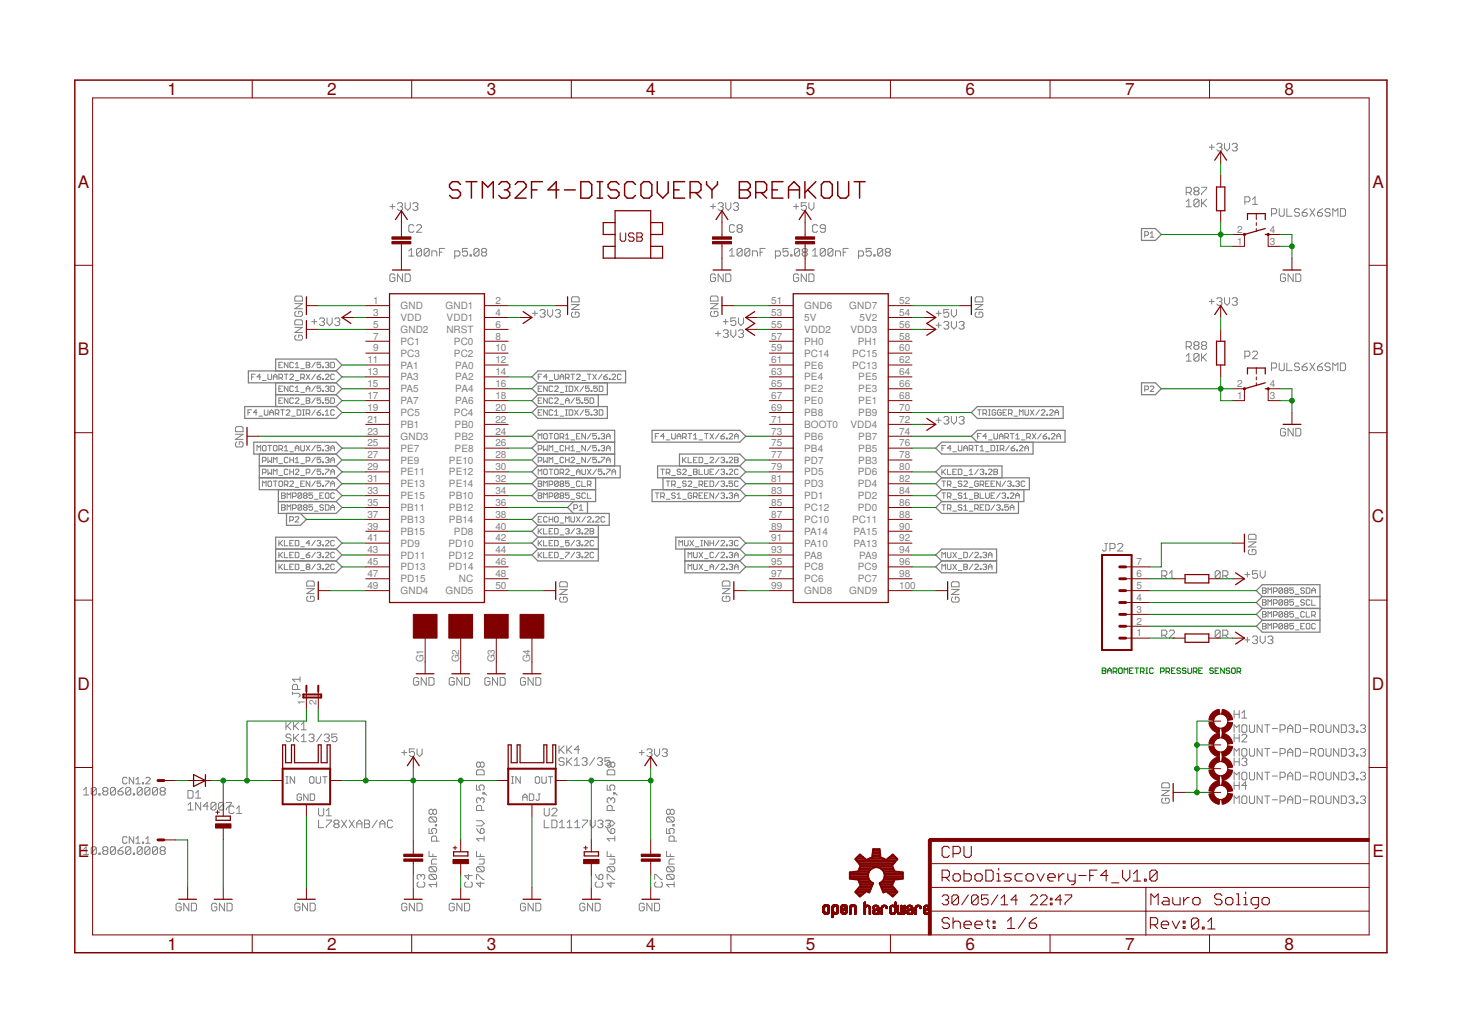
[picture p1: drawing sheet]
<svg xmlns="http://www.w3.org/2000/svg" width="297mm" height="210mm" viewBox="0 0 297 210" stroke-linecap="round" stroke-linejoin="round" font-family="sans-serif">
<defs><g id="words">
<g font-size="3.5" fill="#800000">
<text x="34.1" y="19.3">1</text>
<text x="66.5" y="19.3">2</text>
<text x="98.9" y="19.3">3</text>
<text x="131.3" y="19.3">4</text>
<text x="163.7" y="19.3">5</text>
<text x="196.2" y="19.3">6</text>
<text x="228.6" y="19.3">7</text>
<text x="261" y="19.3">8</text>
<text x="15.8" y="38.1">A</text>
<text x="278.8" y="38.1">A</text>
<text x="15.8" y="72.1">B</text>
<text x="278.8" y="72.1">B</text>
<text x="15.8" y="106.2">C</text>
<text x="278.7" y="106.2">C</text>
<text x="15.8" y="140.2">D</text>
<text x="278.7" y="140.2">D</text>
<text x="15.8" y="174.2">E</text>
<text x="278.8" y="174.2">E</text>
<text x="34.1" y="193">1</text>
<text x="66.5" y="193">2</text>
<text x="98.9" y="193">3</text>
<text x="131.3" y="193">4</text>
<text x="163.7" y="193">5</text>
<text x="196.2" y="193">6</text>
<text x="228.6" y="193">7</text>
<text x="261" y="193">8</text>
</g>
<g font-size="2" fill="#808080">
<text x="251.4" y="47.3">2</text>
<text x="258" y="47.3">4</text>
<text x="251.4" y="49.7">1</text>
<text x="258" y="49.7">3</text>
<text x="75.8" y="61.8">1</text>
<text x="75.8" y="64.2">3</text>
<text x="81.4" y="62.8">GND</text>
<text x="81.4" y="65.2">VDD</text>
<text x="90.5" y="62.8">GND1</text>
<text x="90.7" y="65.2">VDD1</text>
<text x="100.7" y="64.2">4</text>
<text x="100.7" y="61.8">2</text>
<text x="156.7" y="61.8">51</text>
<text x="156.7" y="64.2">53</text>
<text x="163.4" y="65.2">5V</text>
<text x="163.4" y="62.8">GND6</text>
<text x="172.5" y="62.8">GND7</text>
<text x="174.6" y="65.2">5V2</text>
<text x="182.7" y="61.8">52</text>
<text x="182.7" y="64.2">54</text>
<text x="75.8" y="69">7</text>
<text x="75.8" y="71.4">9</text>
<text x="75.8" y="66.6">5</text>
<text x="81.4" y="70.1">PC1</text>
<text x="81.4" y="67.7">GND2</text>
<text x="90.7" y="67.7">NRST</text>
<text x="92.2" y="70.1">PC0</text>
<text x="100.7" y="66.6">6</text>
<text x="100.7" y="69">8</text>
<text x="100.7" y="71.4">10</text>
<text x="156.7" y="66.6">55</text>
<text x="156.7" y="69">57</text>
<text x="156.7" y="71.4">59</text>
<text x="163.4" y="67.7">VDD2</text>
<text x="163.4" y="70.1">PH0</text>
<text x="172.8" y="67.7">VDD3</text>
<text x="174.3" y="70.1">PH1</text>
<text x="182.7" y="66.6">56</text>
<text x="182.7" y="69">58</text>
<text x="182.7" y="71.4">60</text>
<text x="74.6" y="73.8">11</text>
<text x="74.6" y="76.2">13</text>
<text x="81.4" y="72.5">PC3</text>
<text x="81.4" y="74.9">PA1</text>
<text x="81.4" y="77.3">PA3</text>
<text x="92.2" y="72.5">PC2</text>
<text x="92.5" y="74.9">PA0</text>
<text x="92.5" y="77.3">PA2</text>
<text x="100.7" y="73.8">12</text>
<text x="100.7" y="76.2">14</text>
<text x="156.7" y="73.8">61</text>
<text x="156.7" y="76.2">63</text>
<text x="163.4" y="72.5">PC14</text>
<text x="163.4" y="74.9">PE6</text>
<text x="163.4" y="77.3">PE4</text>
<text x="173.1" y="72.5">PC15</text>
<text x="173.1" y="74.9">PC13</text>
<text x="174.4" y="77.3">PE5</text>
<text x="182.7" y="73.8">62</text>
<text x="182.7" y="76.2">64</text>
<text x="74.6" y="78.7">15</text>
<text x="74.6" y="81.1">17</text>
<text x="74.6" y="83.5">19</text>
<text x="81.4" y="79.7">PA5</text>
<text x="81.4" y="82.1">PA7</text>
<text x="92.5" y="79.7">PA4</text>
<text x="92.5" y="82.1">PA6</text>
<text x="100.7" y="78.7">16</text>
<text x="100.7" y="81.1">18</text>
<text x="100.7" y="83.5">20</text>
<text x="156.7" y="78.7">65</text>
<text x="156.7" y="81.1">67</text>
<text x="156.7" y="83.5">69</text>
<text x="163.4" y="79.7">PE2</text>
<text x="163.4" y="82.1">PE0</text>
<text x="174.4" y="79.7">PE3</text>
<text x="174.4" y="82.1">PE1</text>
<text x="182.7" y="78.7">66</text>
<text x="182.7" y="81.1">68</text>
<text x="182.7" y="83.5">70</text>
<text x="251.4" y="78.7">2</text>
<text x="251.4" y="81.1">1</text>
<text x="258" y="78.7">4</text>
<text x="258" y="81.1">3</text>
<text x="74.6" y="85.9">21</text>
<text x="74.6" y="88.3">23</text>
<text x="81.4" y="84.5">PC5</text>
<text x="81.4" y="87">PB1</text>
<text x="81.4" y="89.4">GND3</text>
<text x="92.2" y="84.5">PC4</text>
<text x="92.4" y="87">PB0</text>
<text x="92.4" y="89.4">PB2</text>
<text x="100.7" y="85.9">22</text>
<text x="100.7" y="88.3">24</text>
<text x="156.7" y="85.9">71</text>
<text x="156.7" y="88.3">73</text>
<text x="163.4" y="84.5">PB8</text>
<text x="163.4" y="87">BOOT0</text>
<text x="163.4" y="89.4">PB6</text>
<text x="172.8" y="87">VDD4</text>
<text x="174.4" y="84.5">PB9</text>
<text x="174.4" y="89.4">PB7</text>
<text x="182.7" y="85.9">72</text>
<text x="182.7" y="88.3">74</text>
<text x="74.6" y="90.7">25</text>
<text x="74.6" y="93.1">27</text>
<text x="74.6" y="95.5">29</text>
<text x="81.4" y="91.8">PE7</text>
<text x="81.4" y="94.2">PE9</text>
<text x="91.2" y="94.2">PE10</text>
<text x="92.4" y="91.8">PE8</text>
<text x="100.7" y="90.7">26</text>
<text x="100.7" y="93.1">28</text>
<text x="100.7" y="95.5">30</text>
<text x="156.7" y="90.7">75</text>
<text x="156.7" y="93.1">77</text>
<text x="156.7" y="95.5">79</text>
<text x="163.4" y="91.8">PB4</text>
<text x="163.4" y="94.2">PD7</text>
<text x="174.4" y="91.8">PB5</text>
<text x="174.4" y="94.2">PB3</text>
<text x="182.7" y="90.7">76</text>
<text x="182.7" y="93.1">78</text>
<text x="182.7" y="95.5">80</text>
<text x="74.6" y="98">31</text>
<text x="74.6" y="100.4">33</text>
<text x="81.4" y="96.6">PE11</text>
<text x="81.4" y="99">PE13</text>
<text x="81.4" y="101.4">PE15</text>
<text x="91.2" y="96.6">PE12</text>
<text x="91.2" y="99">PE14</text>
<text x="91.2" y="101.4">PB10</text>
<text x="100.7" y="98">32</text>
<text x="100.7" y="100.4">34</text>
<text x="156.7" y="98">81</text>
<text x="156.7" y="100.4">83</text>
<text x="163.4" y="96.6">PD5</text>
<text x="163.4" y="99">PD3</text>
<text x="163.4" y="101.4">PD1</text>
<text x="174.3" y="96.6">PD6</text>
<text x="174.3" y="99">PD4</text>
<text x="174.3" y="101.4">PD2</text>
<text x="182.7" y="98">82</text>
<text x="182.7" y="100.4">84</text>
<text x="74.6" y="102.8">35</text>
<text x="74.6" y="105.2">37</text>
<text x="74.6" y="107.6">39</text>
<text x="81.4" y="103.8">PB11</text>
<text x="81.4" y="106.3">PB13</text>
<text x="91.2" y="103.8">PB12</text>
<text x="91.2" y="106.3">PB14</text>
<text x="100.7" y="102.8">36</text>
<text x="100.7" y="105.2">38</text>
<text x="100.7" y="107.6">40</text>
<text x="156.7" y="102.8">85</text>
<text x="156.7" y="105.2">87</text>
<text x="156.7" y="107.6">89</text>
<text x="163.4" y="103.8">PC12</text>
<text x="163.4" y="106.3">PC10</text>
<text x="173.1" y="106.3">PC11</text>
<text x="174.3" y="103.8">PD0</text>
<text x="182.7" y="102.8">86</text>
<text x="182.7" y="105.2">88</text>
<text x="182.7" y="107.6">90</text>
<text x="74.6" y="110">41</text>
<text x="74.6" y="112.4">43</text>
<text x="81.4" y="108.7">PB15</text>
<text x="81.4" y="111.1">PD9</text>
<text x="81.4" y="113.5">PD11</text>
<text x="91.1" y="111.1">PD10</text>
<text x="91.1" y="113.5">PD12</text>
<text x="92.2" y="108.7">PD8</text>
<text x="100.7" y="110">42</text>
<text x="100.7" y="112.4">44</text>
<text x="156.7" y="110">91</text>
<text x="156.7" y="112.4">93</text>
<text x="163.4" y="108.7">PA14</text>
<text x="163.4" y="111.1">PA10</text>
<text x="163.4" y="113.5">PA8</text>
<text x="173.4" y="108.7">PA15</text>
<text x="173.4" y="111.1">PA13</text>
<text x="174.5" y="113.5">PA9</text>
<text x="182.7" y="110">92</text>
<text x="182.7" y="112.4">94</text>
<text x="74.6" y="114.8">45</text>
<text x="74.6" y="117.3">47</text>
<text x="74.6" y="119.7">49</text>
<text x="81.4" y="115.9">PD13</text>
<text x="81.4" y="118.3">PD15</text>
<text x="91.1" y="115.9">PD14</text>
<text x="93.2" y="118.3">NC</text>
<text x="100.7" y="114.8">46</text>
<text x="100.7" y="117.3">48</text>
<text x="100.7" y="119.7">50</text>
<text x="156.7" y="114.8">95</text>
<text x="156.7" y="117.3">97</text>
<text x="156.7" y="119.7">99</text>
<text x="163.4" y="115.9">PC8</text>
<text x="163.4" y="118.3">PC6</text>
<text x="174.3" y="115.9">PC9</text>
<text x="174.3" y="118.3">PC7</text>
<text x="182.7" y="114.8">96</text>
<text x="182.7" y="117.3">98</text>
<text x="182.7" y="119.7">100</text>
<text x="230.9" y="119.7">5</text>
<text x="230.9" y="117.3">6</text>
<text x="230.9" y="114.8">7</text>
<text x="81.4" y="120.7">GND4</text>
<text x="90.5" y="120.7">GND5</text>
<text x="163.4" y="120.7">GND8</text>
<text x="172.5" y="120.7">GND9</text>
<text x="230.9" y="124.5">3</text>
<text x="230.9" y="122.1">4</text>
<text x="230.9" y="129.3">1</text>
<text x="230.9" y="126.9">2</text>
<text x="86" y="134.6" transform="rotate(-90 86 134.6)">G1</text>
<text x="93.3" y="134.6" transform="rotate(-90 93.3 134.6)">G2</text>
<text x="100.5" y="134.6" transform="rotate(-90 100.5 134.6)">G3</text>
<text x="107.7" y="134.6" transform="rotate(-90 107.7 134.6)">G4</text>
<text x="61.9" y="143.2" transform="rotate(-90 61.9 143.2)">1</text>
<text x="64.3" y="143.2" transform="rotate(-90 64.3 143.2)">2</text>
</g>
</g></defs>
<g fill="none" stroke="#808080" stroke-width=".2">
<path d="M241 39.1h.8l.2-.3v-.5l-.2-.2h-.8v1.5M241.5 39.1l.5 .5M242.8 38.8l-.2-.2v-.3l.2-.2h.5l.3 .2v.3l-.3 .2M242.8 38.8l-.2 .3v.2l.2 .3h.5l.3-.3v-.2l-.3-.3M242.8 38.8h.5M244.1 38.1h1.1v.2l-1.1 1v.3M245.7 29.9h1M246.2 29.4v1M247.2 29.4l.3-.3h.5l.3 .3v.3l-.3 .2M247.8 29.9h.2M248 29.9l.3 .3v.2l-.3 .3h-.5l-.3-.3M248.8 29.1v1.1l.5 .5 .5-.5v-1.1"/>
<path d="M250.3 29.4l.3-.3h.5l.3 .3v.3l-.3 .2M250.9 29.9h.2M251.1 29.9l.3 .3v.2l-.3 .3h-.5l-.3-.3M79.2 42h1M79.7 41.4v1.1M80.2 55.9l-.2-.2h-.5l-.3 .2v1.1l.3 .2h.5l.2-.2v-.5h-.5M80.8 41.4l.2-.2h.5l.3 .2v.3l-.3 .3M81.3 42h.2M81.5 42l.3 .2v.3l-.3 .2h-.5l-.2-.2M81.8 55.7v1.5l-1-1.5v1.5M82.3 41.2v1l.5 .5 .6-.5v-1M82.3 55.7h.8l.3 .2v1.1l-.3 .2h-.8z"/>
<path d="M83.1 51l.5-.5v1.5M83.1 52h1M83.9 41.4l.2-.2h.5l.3 .2v.3l-.3 .3M84.1 45.9l-.3-.2h-.5l-.2 .2v1l.2 .3h.5l.3-.3M84.4 42h.2M84.6 45.9l.3-.2h.5l.2 .2v.3l-1 1h1M84.6 42l.3 .2v.3l-.3 .2h-.5l-.2-.2M85.6 50.7v1.1l-.2 .2h-.5l-.3-.2M85.6 50.7l-.2-.2h-.5l-.3 .2v1.1M85.6 50.7l-1 1.1M87.2 50.7v1.1l-.2 .2h-.6l-.2-.2M87.2 50.7l-.2-.2h-.6l-.2 .2v1.1"/>
<path d="M87.2 50.7l-1 1.1M87.7 52v-1h.8l.3 .2v.8M89.3 51.2h.5M90.3 50.5h-1v1.5M92.4 52h.8l.2-.2v-.6l-.2-.2h-.8v1.5M95 50.5h-1v.7l.5-.2h.2l.3 .2v.6l-.3 .2h-.5l-.2-.2M95.5 51.8h.3v.2h-.3zM97.3 50.7v1.1l-.3 .2h-.5l-.2-.2M97.3 50.7l-.3-.2h-.5l-.2 .2v1.1M97.3 50.7l-1 1.1M98.1 51.2l-.3 .3v.3l.3 .2h.5l.3-.2v-.3l-.3-.3M98.1 51.2l-.3-.2v-.3l.3-.2h.5l.3 .2v.3l-.3 .2"/>
<path d="M98.1 51.2h.5M144.4 42h1M144.9 41.4v1.1M145.4 55.9l-.3-.2h-.5l-.2 .2v1.1l.2 .2h.5l.3-.2v-.5h-.5M145.9 41.4l.3-.2h.5l.2 .2v.3l-.2 .3M146.4 42h.3M146.7 42l.2 .2v.3l-.2 .2h-.5l-.3-.2M146.9 55.7v1.5l-1-1.5v1.5M147.4 41.2v1l.6 .5 .5-.5v-1M147.4 55.7h.8l.3 .2v1.1l-.3 .2h-.8zM148.2 52h1M148.2 51l.5-.5v1.5"/>
<path d="M149 41.4l.3-.2h.5l.3 .2v.3l-.3 .3M149.2 45.9l-.2-.2h-.5l-.3 .2v1l.3 .3h.5l.2-.3M149.5 42h.3M149.8 42l.3 .2v.3l-.3 .2h-.5l-.3-.2M150 46.4l-.2-.2v-.3l.2-.2h.5l.3 .2v.3l-.3 .2M150 46.4l-.2 .3v.2l.2 .3h.5l.3-.3v-.2l-.3-.3M150 46.4h.5M150.8 50.7v1.1l-.3 .2h-.5l-.2-.2M150.8 50.7l-.3-.2h-.5l-.2 .2v1.1M150.8 50.7l-1 1.1M152.3 50.7v1.1l-.2 .2h-.5l-.3-.2M152.3 50.7l-.2-.2h-.5l-.3 .2v1.1"/>
<path d="M152.3 50.7l-1 1.1M152.9 52v-1h.7l.3 .2v.8M154.4 51.2h.5M155.4 50.5h-1v1.5M157.5 52h.8l.3-.2v-.6l-.3-.2h-.8v1.5M160.1 50.5h-1v.7l.8-.2 .2 .2v.6l-.2 .2h-.6l-.2-.2M160.7 51.8h.2v.2h-.2zM161.2 42h1.1M161.8 41.4v1.1M162.3 55.9l-.3-.2h-.5l-.3 .2v1.1l.3 .2h.5l.3-.2v-.5h-.5M162.5 50.7v1.1l-.3 .2h-.5l-.3-.2M162.5 50.7l-.3-.2h-.5l-.3 .2v1.1"/>
<path d="M162.5 50.7l-1.1 1.1M163.2 51.2l-.2 .3v.3l.2 .2h.5l.3-.2v-.3l-.3-.3M163.2 51.2l-.2-.2v-.3l.2-.2h.5l.3 .2v.3l-.3 .2M163.2 51.2h.5M163.8 41.2h-1v.8l.5-.3h.3l.2 .3v.5l-.2 .2h-.6l-.2-.2M163.8 55.7v1.5l-1-1.5v1.5M164.3 41.2v1l.6 .5 .5-.5v-1M164.3 55.7h.8l.3 .2v1.1l-.3 .2h-.8zM165.1 52h1M165.1 51l.5-.5v1.5M166.1 45.9l-.2-.2h-.5l-.3 .2v1l.3 .3h.5l.2-.3M167.7 50.7v1.1l-.3 .2h-.5l-.3-.2"/>
<path d="M167.7 50.7l-.3-.2h-.5l-.3 .2v1.1M167.7 46.4h-.8l-.3-.2v-.3l.3-.2h.5l.3 .2v1l-.3 .3h-.5l-.3-.3M167.7 50.7l-1.1 1.1M169.2 50.7v1.1l-.2 .2h-.5l-.3-.2M169.2 50.7l-.2-.2h-.5l-.3 .2v1.1M169.2 50.7l-1 1.1M169.8 52v-1h.7l.3 .2v.8M171.3 51.2h.5M172.3 50.5h-1v1.5M174.4 52h.8l.3-.2v-.6l-.3-.2h-.8v1.5M177 50.5h-1v.7l.5-.2h.3l.2 .2v.6l-.2 .2h-.6l-.2-.2M177.5 51.8h.3v.2h-.3z"/>
<path d="M179.3 50.7v1.1l-.2 .2h-.5l-.3-.2M179.3 50.7l-.2-.2h-.5l-.3 .2v1.1M179.3 50.7l-1 1.1M180.1 51.2l-.2 .3v.3l.2 .2h.5l.3-.2v-.3l-.3-.3M180.1 51.2l-.2-.2v-.3l.2-.2h.5l.3 .2v.3l-.3 .2M180.1 51.2h.5M232.6 47.8h.5l.2-.2v-.3l-.2-.2h-.5v1.1M233.7 47.5l.4-.4v1.1M233.7 48.2h.7M241 41l.5-.5v1.5M241 42h1M243.6 40.7v1.1l-.3 .2h-.5l-.2-.2"/>
<path d="M243.6 40.7l-.3-.2h-.5l-.2 .2v1.1M243.6 40.7l-1 1.1M244.1 40.5v1.5M244.4 41.2l.8 .8M245.2 40.5l-1.1 1M252.9 41h.8l.2-.2v-.6l-.2-.2h-.8v1.5M254.5 40.5l.5-.5v1.5M254.5 41.5h1M258.3 43.4h.8l.3-.2v-.5l-.3-.3h-.8v1.5M259.9 42.4v1.3l.3 .2h.5l.2-.2v-1.3M261.2 55.9l-.3-.2h-.5l-.2 .2v1.1l.2 .2h.5l.3-.2v-.5h-.5M261.5 42.4v1.5h1"/>
<path d="M262.7 55.7v1.5l-1-1.5v1.5M263.3 55.7h.7l.3 .2v1.1l-.3 .2h-.7zM264 42.7l-.2-.3h-.5l-.3 .3v.2l.3 .3h.5l.2 .2v.3l-.2 .2h-.5l-.3-.2M264.6 43.2h.7l.3 .2v.3l-.3 .2h-.5l-.2-.2zM265.6 42.4l-.5 .3-.5 .5M266.1 42.4l1 1.5M267.1 42.4l-1 1.5M267.7 43.2h.8l.2 .2v.3l-.2 .2h-.6l-.2-.2zM268.7 42.4l-.5 .3-.5 .5M270.3 42.7l-.3-.3h-.5l-.3 .3v.2l.3 .3h.5l.3 .2v.3l-.3 .2h-.5l-.3-.2M270.8 43.9v-1.5l.5 .5 .5-.5v1.5M272.3 42.4h.8l.3 .3v1l-.3 .2h-.8z"/>
<path d="M51.1 76.6h.4M51.9 76h-.8v1.1M53 76.6h-.8l.6-.6v1.1M53.3 77.3h.8M54.4 76v1l.2 .1h.4l.2-.1v-1M55.5 77.1v-.7l.4-.4 .4 .4v.7M55.5 76.6h.8M56.7 76.8h.5l.2-.2v-.4l-.2-.2h-.5v1.1M56.7 79h.3M56.7 74.2h.3M57 76.8l.4 .3M57.4 73.6h-.7v1.1h.7"/>
<path d="M57.4 78.4h-.7v1.1h.7M57.8 76h.7M58.1 76v1.1M58.5 73.6v1.1l-.7-1.1v1.1M58.5 78.4v1.1l-.7-1.1v1.1M58.9 76.2l.2-.2h.3l.2 .2v.2l-.7 .7h.7M59.6 73.8l-.2-.2h-.3l-.2 .2v.7l.2 .2h.3l.2-.2M59.6 78.6l-.2-.2h-.3l-.2 .2v.8l.2 .1h.3l.2-.1M59.9 61.7h1.5l-1.5 1h1.5M59.9 66.5h1.5l-1.5 1.1h1.5M60 74l.4-.4v1.1M60 78.8l.4-.4v1.1"/>
<path d="M60 77.3h.7M60 79.5h.7M60 74.7h.7M60.2 63.3l-.3 .2v.5l.3 .3h1l.2-.3v-.5l-.2-.2h-.5v.5M60.2 60.2h1l.2 .2v.8h-1.5v-.8zM60.2 65h1l.2 .2v.8h-1.5v-.8zM60.2 68.1l-.3 .2v.6l.3 .2h1l.2-.2v-.6l-.2-.2h-.5v.5M61.1 76.8h.6l.1-.2v-.4l-.1-.2h-.6v1.1M61.1 79.7h.7M61.1 74.9h.7M61.5 76.8l.3 .3M62.2 73.6h.6l.1 .2-.1 .4 .1 .3-.1 .2h-.6z"/>
<path d="M62.2 79.5v-.7l.4-.4 .3 .4v.7M62.2 76l.7 1.1M62.2 79h.7M62.2 74.2h.6M62.9 76l-.7 1.1M63.3 65.4h1.1M63.9 64.9v1M64.1 76l-.8 1.1M64.1 78.4l-.8 1.1M64.1 73.6l-.8 1.1M64.4 76.6h.6l.2 .4-.2 .1h-.4l-.2-.1zM64.9 64.9l.3-.3h.5l.2 .3v.2l-.2 .3"/>
<path d="M65.2 73.6h-.8v.6l.4-.2 .4 .2v.3l-.2 .2h-.4l-.2-.2M65.2 78.4h-.8v.6l.4-.2 .4 .2v.4l-.2 .1h-.4l-.2-.1M65.2 76l-.8 .6M65.4 65.4h.3M65.6 74.5h.1v.2h-.1zM65.6 77h.1v.1h-.1zM65.6 79.4h.1v.1h-.1zM65.7 65.4l.2 .2v.3l-.2 .2h-.5l-.3-.2M66.1 73.8l.2-.2h.4l.1 .2-.1 .4M66.1 76.2l.2-.2h.4l.1 .2v.2l-.7 .7h.7M66.1 78.6l.2-.2h.4l.1 .2-.1 .4M66.4 64.6v1l.6 .5 .5-.5v-1"/>
<path d="M66.5 79h.2M66.5 74.2h.2M66.7 74.2l.1 .2-.1 .3h-.4l-.2-.2M66.7 79l.1 .2-.1 .3h-.4l-.2-.1M67.2 73.6h.6l.1 .2v.7l-.1 .2h-.6zM67.2 78.4h.6l.1 .2v.8l-.1 .1h-.6zM67.9 76.2l-.1-.2h-.4l-.2 .2v.8l.2 .1h.4l.1-.1M68 64.9l.3-.3h.5l.2 .3v.2l-.2 .3M68.5 65.4h.3M68.8 65.4l.2 .2v.3l-.2 .2h-.5l-.3-.2M108.2 63.7h1M108.7 63.2v1"/>
<path d="M109.3 76.6h.4M109.3 79h.4M109.7 63.2l.3-.3h.5l.2 .3v.2l-.2 .3M110.1 76h-.8v1.1M110.1 78.4h-.8v1.1h.8M110.2 63.7h.3M110.5 63.7l.2 .2v.3l-.2 .3h-.5l-.3-.3M111.2 76.6h-.8l.6-.6v1.1M111.2 78.4v1.1l-.8-1.1v1.1M111.3 62.9v1l.5 .6 .5-.6v-1M111.6 77.3h.7M112.3 78.6l-.2-.2h-.4l-.1 .2v.8l.1 .1h.4l.2-.1"/>
<path d="M112.7 78.6l.2-.2h.3l.2 .2v.2l-.7 .7h.7M112.7 76v1l.2 .1h.3l.2-.1v-1M112.8 63.2l.3-.3h.5l.3 .3v.2l-.3 .3M113.3 63.7h.3M113.6 63.7l.3 .2v.3l-.3 .3h-.5l-.3-.3M113.8 77.1v-.7l.4-.4 .3 .4v.7M113.8 76.6h.7M113.8 79.7h.7M114.9 76.8h.5l.2-.2v-.4l-.2-.2h-.5v1.1M114.9 78.4h.4M114.9 79.5h.4M115.1 78.4v1.1"/>
<path d="M115.3 76.8l.3 .3M115.6 78.4h.6l.2 .2v.8l-.2 .1h-.6zM116 76h.7M116.1 61.9h1.6l-1.6 1h1.6M116.4 63.4l-.3 .3v.5l.3 .3h1l.3-.3v-.5l-.3-.3h-.5v.5M116.4 60.3h1l.3 .3v.7h-1.6v-.7zM116.4 76v1.1M116.7 78.4l.8 1.1M117.1 76.2l.2-.2h.4l.2 .2v.2l-.8 .7h.8M117.5 78.4l-.8 1.1M118.2 77.3h.8M118.6 78.4l-.7 1.1"/>
<path d="M119.3 76h.8M119.7 76v1.1M119.7 78.4h-.7v.6l.3-.2 .4 .2v.4l-.2 .1h-.4l-.1-.1M120.1 79.4h.2v.1h-.2zM120.4 76l.8 1.1M121.2 76l-.8 1.1M121.4 78.4h-.8v.6l.4-.2 .4 .2v.4l-.2 .1h-.4l-.2-.1M121.8 78.4h.5l.2 .2v.8l-.2 .1h-.5zM122.3 76l-.7 1.1M122.7 76.6h.5l.2 .4-.2 .1h-.3l-.2-.1zM123.4 76l-.7 .6M123.8 77h.2v.1h-.2z"/>
<path d="M124.3 76.2l.2-.2h.4l.2 .2v.2l-.8 .7h.8M126.2 76.2l-.2-.2h-.4l-.1 .2v.8l.1 .1h.4l.2-.1M144.3 60.4l.3-.2h1l.3 .2v.8h-1.6zM144.3 61.7h1.6l-1.6 1h1.6M144.6 63.3l-.3 .2v.5l.3 .3h1l.3-.3v-.5l-.3-.2h-.5v.5M145.4 67.8h1M145.9 67.3v1M146.9 65.4h1.1M146.9 67.3l.3-.3h.5l.3 .3v.2l-.3 .3M147.4 67.8h.3M147.4 64.9v1M147.7 67.8l.3 .2v.3l-.3 .3h-.5l-.3-.3"/>
<path d="M148.5 67v1l.5 .6 .5-.6v-1M149.5 64.6h-1v.8l.5-.3h.2l.3 .3v.5l-.3 .2h-.5l-.2-.2M150 67.3l.3-.3h.5l.3 .3v.2l-.3 .3M150 64.6v1l.5 .5 .6-.5v-1M150.5 67.8h.3M150.8 67.8l.3 .2v.3l-.3 .3h-.5l-.3-.3M190.2 63.7h1M190.2 66.1h1M190.7 63.2v1M190.7 65.6v1M191.7 65.6l.3-.3h.5l.3 .3v.2l-.3 .3M192.3 66.1h.2"/>
<path d="M192.5 66.1l.3 .3v.2l-.3 .3h-.5l-.3-.3M192.8 62.9h-1.1v.8l.6-.3h.2l.3 .3v.5l-.3 .3h-.5l-.3-.3M193.3 62.9v1l.5 .6 .5-.6v-1M193.3 65.3v1.1l.5 .5 .5-.5v-1.1M194.9 65.6l.2-.3h.5l.3 .3v.2l-.3 .3M195.4 66.1h.2M195.6 66.1l.3 .3v.2l-.3 .3h-.5l-.2-.3M198.1 61.9h1.6l-1.6 1h1.6M198.4 63.4l-.3 .3v.5l.3 .3h1l.3-.3v-.5l-.3-.3h-.5v.5M198.4 60.3h1l.3 .3v.7h-1.6v-.7zM232.6 79.2h.5l.2-.2v-.4l-.2-.2h-.5v1.1M233.7 78.6l.2-.2h.3l.2 .2v.2l-.7 .7h.7"/>
<path d="M241 72.3l.5-.5v1.6M241 73.4h1M241 70.4h.8l.2-.2v-.5l-.2-.3h-.8v1.6M241.5 70.4l.5 .6M242.8 70.2l-.2-.3v-.2l.2-.3h.5l.3 .3v.2l-.3 .3M242.8 70.2l-.2 .2v.3l.2 .3h.5l.3-.3v-.3l-.3-.2M242.8 70.2h.5M243.6 72.1l-.3-.3h-.5l-.2 .3v1M243.6 72.1v1l-.3 .3h-.5l-.2-.3M243.6 72.1l-1 1M244.1 71.8v1.6M244.4 70.2l-.3-.3v-.2l.3-.3h.5l.3 .3v.2l-.3 .3"/>
<path d="M244.4 72.6l.8 .8M244.4 70.2l-.3 .2v.3l.3 .3h.5l.3-.3v-.3l-.3-.2M244.4 70.2h.5M245.2 71.8l-1.1 1.1M245.7 61.3h1M246.2 60.7v1.1M247.2 60.7l.3-.2h.5l.3 .2v.3l-.3 .3M247.8 61.3h.2M248 61.3l.3 .2v.3l-.3 .2h-.5l-.3-.2M248.8 60.5v1l.5 .5 .5-.5v-1M250.3 60.7l.3-.2h.5l.3 .2v.3l-.3 .3M250.9 61.3h.2"/>
<path d="M251.1 61.3l.3 .2v.3l-.3 .2h-.5l-.3-.2M252.9 72.4h.8l.2-.3v-.5l-.2-.2h-.8v1.5M254.5 71.6l.2-.2h.5l.3 .2v.3l-1 1h1M258.3 74.8h.8l.3-.3v-.5l-.3-.2h-.8v1.5M259.9 73.8v1.3l.3 .2h.5l.2-.2v-1.3M261.5 73.8v1.5h1M264 74l-.2-.2h-.5l-.3 .2v.3l.3 .2h.5l.2 .3v.3l-.2 .2h-.5l-.3-.2M264.6 74.5h.7l.3 .3v.3l-.3 .2h-.5l-.2-.2zM265.6 73.8l-.5 .2-.5 .5M266.1 73.8l1 1.5M267.1 73.8l-1 1.5M267.7 74.5h.8l.2 .3v.3l-.2 .2h-.6l-.2-.2z"/>
<path d="M268.7 73.8l-.5 .2-.5 .5M270.3 74l-.3-.2h-.5l-.3 .2v.3l.3 .2h.5l.3 .3v.3l-.3 .2h-.5l-.3-.2M270.8 75.3v-1.5l.5 .5 .5-.5v1.5M272.3 73.8h.8l.3 .2v1.1l-.3 .2h-.8zM47.8 88.2h1.6l-1.6 1.1h1.6M48.1 89.8l-.3 .3v.5l.3 .2h1l.3-.2v-.5l-.3-.3h-.5v.5M48.1 86.7h1l.3 .3v.7h-1.6v-.7zM50.4 83.8h.3M51.1 83.3h-.7v1.1M52.2 83.8h-.7l.5-.5v1.1M52.2 91.6v-1.1l.4 .4 .4-.4v1.1M52.6 84.6h.7"/>
<path d="M53.3 96.1h.6l.2-.2v-.4l-.2-.2h-.6v1.1M53.3 93.7h.6l.2-.2v-.4l-.2-.2h-.6v1.1M53.3 98.8v-1.1l.4 .4 .4-.4v1.1M53.5 90.5h.4l.2 .2v.7l-.2 .2h-.4l-.2-.2v-.7zM53.7 83.3v.9l.2 .2h.4l.1-.2v-.9M54.4 97.9l.2-.2h.4l.2 .2v.8l-.2 .1h-.4l-.2-.1zM54.4 92.9v1.1l.4-.3 .4 .3v-1.1M54.4 95.3v1.1l.4-.3 .4 .3v-1.1M54.4 90.5h.8M54.8 83.8h.7M54.8 84.4v-.8l.4-.3 .3 .3v.8M54.8 90.5v1.1"/>
<path d="M55.5 97.7h.8M55.5 94v-1.1l.4 .4 .4-.4v1.1M55.5 96.4v-1.1l.4 .4 .4-.4v1.1M55.7 90.5h.4l.2 .2v.7l-.2 .2h-.4l-.2-.2v-.7zM55.9 84h.6l.2-.2v-.3l-.2-.2h-.6v1.1M55.9 97.7v1.1M56.3 84l.4 .4M56.7 96.6h.7M56.7 97.9l.2-.2h.3l.2 .2v.8l-.2 .1h-.3l-.2-.1zM56.7 94.2h.7M56.7 91.2h.5l.2-.1v-.4l-.2-.2h-.5v1.1M56.7 81.4h.3"/>
<path d="M57 83.3h.8M57 91.2l.4 .4M57.4 80.9h-.7v1.1h.7M57.4 83.3v1.1M57.8 98.5h.5l.2-.2v-.4l-.2-.2h-.5v1.1M57.8 90.9l.3-.4v1.1M57.8 91.6h.7M58.1 83.5l.2-.2h.4l.2 .2v.1l-.8 .8h.8M58.1 98.5l.4 .3M58.5 95.5l-.2-.2h-.3l-.2 .2v.7l.2 .2h.3l.2-.2M58.5 93.1l-.2-.2h-.3l-.2 .2v.8l.2 .1h.3l.2-.1M58.5 80.9v1.1l-.7-1.1v1.1"/>
<path d="M58.9 97.9l.2-.2h.3l.2 .2v.2l-.7 .7h.7M58.9 95.9h.7M58.9 93.5h.7M58.9 92.9v1.1M58.9 95.3v1.1M58.9 91.8h.7M59.2 84.6h.8M59.6 81l-.2-.1h-.3l-.2 .1v.8l.2 .2h.3l.2-.2M59.6 92.9v1.1M59.6 95.3v1.1M60 93.3l.4-.4v1.1M60 95.5l.2-.2h.4l.1 .2v.2l-.7 .7h.7"/>
<path d="M60 99h.7M60 94h.7M60 91.6v-.7l.4-.4 .3 .4v.7M60 81l.2-.1h.4l.1 .1v.2l-.7 .8h.7M60 91.1h.7M60.4 83.3h.5l.2 .2v.7l-.2 .2h-.5zM61.1 96.6h.7M61.1 98.3h.4M61.1 94.2h.7M61.1 90.5v.9l.2 .2h.4l.1-.2v-.9M61.1 82.1h.7M61.5 83.3h.3"/>
<path d="M61.5 84.4h.3M61.7 83.3v1.1M61.8 97.7h-.7v1.1h.7M62.2 84h.6l.1-.2v-.3l-.1-.2h-.6v1.1M62.2 96.1h.6l.1-.2v-.4l-.1-.2h-.6v1.1M62.2 93.7h.6l.1-.2v-.4l-.1-.2h-.6v1.1M62.2 80.9h.6l.1 .1-.1 .4 .1 .4-.1 .2h-.6zM62.2 81.4h.6M62.2 90.5l.7 1.1M62.6 84l.3 .4M62.9 97.7v1.1l-.7-1.1v1.1M62.9 90.5l-.7 1.1"/>
<path d="M64.1 92.9l-.8 1.1M64.1 95.3l-.8 1.1M64.1 80.9l-.8 1.1M64.1 90.5l-.8 1.1M64.1 97.7l-.8 1.1M64.1 83.3l-.8 1.1M64.4 83.8h.6l.2 .4-.2 .2h-.4l-.2-.2zM65.2 95.3h-.8v.6l.4-.2 .4 .2v.3l-.2 .2h-.4l-.2-.2M65.2 97.7h-.8v.6l.4-.2 .4 .2v.4l-.2 .1h-.4l-.2-.1M65.2 92.9h-.8v.6l.4-.2 .4 .2v.4l-.2 .1h-.4l-.2-.1M65.2 80.9h-.8v.5l.4-.2 .4 .2v.4l-.2 .2h-.4l-.2-.2M65.2 90.5h-.8v.6l.4-.2 .4 .2v.3l-.2 .2h-.4l-.2-.2"/>
<path d="M65.2 83.3l-.8 .5M65.6 84.2h.1v.2h-.1zM65.6 96.2h.1v.2h-.1zM65.6 98.7h.1v.1h-.1zM65.6 93.9h.1v.1h-.1zM65.6 81.8h.1v.2h-.1zM65.6 91.4h.1v.2h-.1zM66.1 84.4h.7M66.1 95.3h.7v.2l-.7 .7v.2M66.1 97.7h.7v.2l-.7 .8v.1M66.1 93.1l.2-.2h.4l.1 .2-.1 .4M66.1 90.7l.2-.2h.4l.1 .2-.1 .4"/>
<path d="M66.1 83.6l.4-.3v1.1M66.5 93.5h.2M66.5 91.1h.2M66.7 93.5l.1 .2-.1 .3h-.4l-.2-.1M66.7 91.1l.1 .1-.1 .4h-.4l-.2-.2M66.8 80.9h-.7v.5l.4-.2 .3 .2v.4l-.1 .2h-.4l-.2-.2M67.2 95.9h.7M67.2 98.3h.7M67.2 93.5h.7M67.2 80.9h.6l.1 .1v.8l-.1 .2h-.6zM67.2 91.6v-.7l.4-.4 .3 .4v.7M67.2 94v-.7l.4-.4 .3 .4v.7"/>
<path d="M67.2 96.4v-.7l.4-.4 .3 .4v.7M67.2 98.8v-.7l.4-.4 .3 .4v.7M67.2 91.1h.7M67.9 83.5l-.1-.2h-.4l-.2 .2v.7l.2 .2h.4l.1-.2M109.3 97.7h.6l.2 .2-.2 .4 .2 .4-.2 .1h-.6zM109.3 89.2v-1.1l.4 .4 .4-.4v1.1M109.3 91.2h.6l.2-.1v-.4l-.2-.2h-.6v1.1M109.3 93.7h.6l.2-.2v-.4l-.2-.2h-.6v1.1M109.3 96.4v-1.1l.4 .4 .4-.4v1.1M109.3 83.8h.4M109.3 98.3h.6M109.3 81.4h.4"/>
<path d="M110.1 83.3h-.8v1.1h.8M110.1 80.9h-.8v1.1h.8M110.4 90.5v1.1l.4-.4 .4 .4v-1.1M110.4 92.9v1.1l.4-.3 .4 .3v-1.1M110.4 95.5l.2-.2h.4l.2 .2v.7l-.2 .2h-.4l-.2-.2zM110.4 98.8v-1.1l.4 .4 .4-.4v1.1M110.6 88.1h.4l.2 .2v.7l-.2 .2h-.4l-.2-.2v-.7zM111.2 80.9v1.1l-.8-1.1v1.1M111.2 83.3v1.1l-.8-1.1v1.1M111.6 91.6v-1.1l.3 .4 .4-.4v1.1M111.6 94v-1.1l.3 .4 .4-.4v1.1M111.6 98.5h.5l.2-.2v-.4l-.2-.2h-.5v1.1"/>
<path d="M111.6 95.3h.7M111.6 88.1h.7M111.9 88.1v1.1M111.9 95.3v1.1M112.3 81l-.2-.1h-.4l-.1 .1v.8l.1 .2h.4l.2-.2M112.3 83.5l-.2-.2h-.4l-.1 .2v.7l.1 .2h.4l.2-.2M112.7 95.5l.2-.2h.3l.2 .2v.7l-.2 .2h-.3l-.2-.2zM112.7 84.4h.7M112.7 81l.2-.1h.3l.2 .1v.2l-.7 .8h.7M112.7 94.2h.7M112.7 91.8h.7M112.7 83.6l.4-.3v1.1"/>
<path d="M112.9 88.1h.3l.2 .2v.7l-.2 .2h-.3l-.2-.2v-.7zM113.4 97.9l-.2-.2h-.3l-.2 .2v.8M113.4 97.9v.8l-.2 .1h-.3l-.2-.1M113.4 97.9l-.7 .8M113.8 84.6h.7M113.8 96.1h.5l.2-.2v-.4l-.2-.2h-.5v1.1M113.8 88.8h.5l.2-.2v-.3l-.2-.2h-.5v1.1M113.8 82.1h.7M114 98.3l-.2 .2 .2 .3h.3l.2-.1-.2-.4M114 98.3l-.2-.2 .2-.4h.3l.2 .2-.2 .4M114 98.3h.3M114.2 88.8l.3 .4"/>
<path d="M114.2 96.1l.3 .3M114.5 90.7l-.2-.2h-.3l-.2 .2v.7l.2 .2h.3l.2-.2M114.5 93.1l-.2-.2h-.3l-.2 .2v.8l.2 .1h.3l.2-.1M114.9 88.5l.4-.4v1.1M114.9 83.3h.4M114.9 84.4h.4M114.9 82v-.8l.4-.3 .3 .3v.8M114.9 90.5v1.1M114.9 92.9v1.1M114.9 95.5l.2-.2h.3l.2 .2v.2l-.7 .7h.7M114.9 93.5h.7M114.9 89.2h.7"/>
<path d="M114.9 91.1h.7M114.9 81.4h.7M115.1 83.3v1.1M115.6 97.7h-.7v.6l.4-.2 .3 .2v.4l-.2 .1h-.3l-.2-.1M115.6 83.3h.6l.2 .2v.7l-.2 .2h-.6zM115.6 90.5v1.1M115.6 92.9v1.1M116 93.1l.2-.2h.4l.1 .2v.2l-.7 .7h.7M116 96.6h.7M116 99h.7M116 89.4h.7M116 90.9l.4-.4v1.1"/>
<path d="M116 91.6h.7M116.7 83.3l.8 1.1M116.7 80.9l-.7 1.1M117.1 95.9h.8M117.1 96.4v-.7l.4-.4 .4 .4v.7M117.1 94.2h.8M117.1 88.6h.4M117.1 91.8h.8M117.5 83.3l-.8 1.1M117.9 97.9l-.2-.2h-.4l-.2 .2v.8l.2 .1h.4l.2-.1M117.9 80.9h-.8v.5l.4-.2 .4 .2v.4l-.2 .2h-.4l-.2-.2M117.9 88.1h-.8v1.1h.8"/>
<path d="M118.2 95.3v.9l.2 .2h.4l.2-.2v-.9M118.2 97.7v1.1h.8M118.2 81.8h.2v.2h-.2zM118.6 83.3l-.7 1.1M119 88.1v1.1l-.8-1.1v1.1M119 90.5v1.1l-.8-1.1v1.1M119 92.9v1.1l-.8-1.1v1.1M119.3 98.5h.6l.2-.2v-.4l-.2-.2h-.6v1.1M119.3 95.3l.8 1.1M119.5 80.9h-.7v.5l.3-.2 .4 .2v.4l-.2 .2h-.3l-.2-.2M119.7 83.3h-.7v.5l.3-.2 .4 .2v.4l-.2 .2h-.4l-.1-.2M119.7 98.5l.4 .3"/>
<path d="M119.9 80.9h.5l.2 .1v.8l-.2 .2h-.5zM120.1 84.2h.2v.2h-.2zM120.1 90.5l-.8 1.1M120.1 92.9l-.8 1.1M120.1 88.1l-.8 1.1M120.1 95.3l-.8 1.1M120.6 83.5l.2-.2h.4l.2 .2-.2 .3M121 83.8h.2M121.2 83.8l.2 .2-.2 .4h-.4l-.2-.2M121.2 88.1h-.8v.5l.4-.1 .4 .1v.4l-.2 .2h-.4l-.2-.2M121.2 90.5h-.8v.6l.4-.2 .4 .2v.3l-.2 .2h-.4l-.2-.2M121.2 92.9h-.8v.6l.4-.2 .4 .2v.4l-.2 .1h-.4l-.2-.1"/>
<path d="M121.2 95.3l-.8 1.1M121.6 89h.2v.2h-.2zM121.6 91.4h.2v.2h-.2zM121.6 93.9h.2v.1h-.2zM121.8 83.3h.5l.2 .2v.7l-.2 .2h-.5zM122.1 92.9h.8v.2l-.8 .8v.1M122.1 88.3l.2-.2h.4l.2 .2-.2 .3M122.1 90.7l.2-.2h.4l.2 .2-.2 .4M122.3 95.3h-.7v.6l.3-.2 .4 .2v.3l-.2 .2h-.3l-.2-.2M122.5 88.6h.2M122.5 91.1h.2M122.7 96.2h.2v.2h-.2z"/>
<path d="M122.7 88.6l.2 .2-.2 .4h-.4l-.2-.2M122.7 91.1l.2 .1-.2 .4h-.4l-.2-.2M123.2 95.3h.8v.2l-.8 .7v.2M123.2 93.5h.8M123.2 91.6v-.7l.4-.4 .4 .4v.7M123.2 89.2v-.7l.4-.4 .4 .4v.7M123.2 94v-.7l.4-.4 .4 .4v.7M123.2 88.6h.8M123.2 91.1h.8M124.3 95.9h.8M124.3 96.4v-.7l.4-.4 .4 .4v.7M133.1 88.6h.4"/>
<path d="M133.9 88.1h-.8v1.1M134.2 95.3h.8M134.6 95.3v1.1M135 88.6h-.8l.6-.5v1.1M135.4 96.1h.5l.2-.2v-.4l-.2-.2h-.5v1.1M135.4 97.7h.7M135.4 89.4h.7M135.7 96.1l.4 .3M135.7 97.7v1.1M136.5 88.1v.9l.2 .2h.3l.2-.2v-.9M136.5 98.5h.5l.2-.2v-.4l-.2-.2h-.5v1.1M136.5 96.6h.7"/>
<path d="M136.8 98.5l.4 .3M137.6 89.2v-.7l.3-.4 .4 .4v.7M137.6 99h.7M137.6 88.6h.7M138.3 95.5l-.2-.2h-.3l-.2 .2 .2 .4h.3l.2 .2-.2 .3h-.3l-.2-.2M138.7 95.5l.2-.2h.4l.1 .2v.2l-.7 .7h.7M138.7 88.8h.6l.1-.2v-.3l-.1-.2h-.6v1.1M138.7 92.9v1.1M138.9 93.5l.5 .5M139.1 88.8l.3 .4M139.4 97.9l-.1-.2h-.4l-.2 .2 .2 .4h.4l.1 .2-.1 .3h-.4l-.2-.1M139.4 92.9l-.7 .8"/>
<path d="M139.8 92.9v1.1h.7M139.8 97.9l.2-.2h.4l.1 .2v.2l-.7 .7h.7M139.8 96.6h.7M139.8 88.1h.7M140.2 88.1v1.1M140.9 95.3h.6l.1 .2-.1 .4 .1 .3-.1 .2h-.6zM140.9 95.9h.6M140.9 99h.7M140.9 93.5h.4M140.9 89.2h.7M140.9 88.5l.4-.4v1.1M141.6 92.9h-.7v1.1h.7"/>
<path d="M142 92.9h.6l.2 .2v.8l-.2 .1h-.6zM142 95.3v1.1h.8M142 98.5h.6l.2-.2v-.4l-.2-.2h-.6v1.1M142 89.4h.8M142.4 98.5l.4 .3M143.1 95.3v.9l.2 .2h.4l.2-.2v-.9M143.1 98.3h.4M143.1 94.2h.8M143.1 88.1h.8M143.5 88.1v1.1M143.9 97.7h-.8v1.1h.8M144.3 97.7h.5l.2 .2v.8l-.2 .1h-.5z"/>
<path d="M144.3 93.1l.1-.2h.4l.2 .2v.2l-.7 .7h.7M144.3 95.9h.3M144.3 88.1l.7 1.1M145 95.3h-.7v1.1h.7M145 88.1l-.7 1.1M146.1 95.3l-.7 1.1M146.1 97.7l-.7 1.1M146.1 92.9l-.7 1.1M146.1 88.1l-.7 1.1M146.5 93.1l.1-.2h.4l.2 .2-.2 .4M146.5 88.6h.5l.2 .4-.2 .2h-.4l-.1-.2zM146.5 95.5l.1-.2h.4l.2 .2-.2 .4"/>
<path d="M146.5 97.9l.1-.2h.4l.2 .2-.2 .4M146.8 95.9h.2M146.8 98.3h.2M146.8 93.5h.2M147 93.5l.2 .2-.2 .3h-.4l-.1-.1M147 95.9l.2 .2-.2 .3h-.4l-.1-.2M147 98.3l.2 .2-.2 .3h-.4l-.1-.1M147.2 88.1l-.7 .5M147.6 89h.2v.2h-.2zM147.6 93.9h.2v.1h-.2zM147.6 96.2h.2v.2h-.2zM147.6 98.7h.2v.1h-.2z"/>
<path d="M148.1 88.3l.2-.2h.4l.2 .2v.2l-.8 .7h.8M148.1 95.5l.2-.2h.4l.2 .2v.2l-.8 .7h.8M148.1 93.1l.2-.2h.4l.2 .2v.2l-.8 .7h.8M148.9 97.7h-.8v.6l.4-.2 .4 .2v.4l-.2 .1h-.4l-.2-.1M149.2 89.2v-.7l.4-.4 .4 .4v.7M149.2 92.9h.6l.2 .2-.2 .4 .2 .4-.2 .1h-.6zM149.2 93.5h.6M149.2 88.6h.8M150 95.5l-.2-.2h-.4l-.2 .2v.7l.2 .2h.4l.2-.2M150 97.9l-.2-.2h-.4l-.2 .2v.8l.2 .1h.4l.2-.1M190.2 85.4h1M190.7 84.9v1"/>
<path d="M191.4 97.7h.7M191.4 95.3v1.1M191.4 91.1h.3M191.6 95.9l.5 .5M191.7 84.9l.3-.3h.5l.3 .3v.2l-.3 .3M191.7 97.7v1.1M192.1 90.5h-.7v1.1M192.1 95.3l-.7 .8M192.3 85.4h.2M192.5 95.3v1.1h.7M192.5 98.5h.5l.2-.2v-.4l-.2-.2h-.5v1.1M192.5 85.4l.3 .2v.3l-.3 .3h-.5l-.3-.3"/>
<path d="M192.8 98.5l.4 .3M193.2 91.1h-.7l.5-.6v1.1M193.3 84.6v1l.5 .6 .5-.6v-1M193.6 95.9h.4M193.6 99h.7M193.6 91.8h.7M194.3 95.3h-.7v1.1h.7M194.7 90.5v.9l.2 .2h.4l.1-.2v-.9M194.7 95.3h.6l.1 .2v.7l-.1 .2h-.6zM194.9 84.9l.2-.3h.5l.3 .3v.2l-.3 .3M195.4 85.4h.2M195.4 97.9l-.1-.2h-.4l-.2 .2 .2 .4h.4l.1 .2-.1 .3h-.4l-.2-.1"/>
<path d="M195.6 85.4l.3 .2v.3l-.3 .3h-.5l-.2-.3M195.8 96.6h.8M195.8 97.9l.2-.2h.4l.2 .2v.2l-.8 .7h.8M195.8 91.6v-.7l.4-.4 .4 .4v.7M195.8 91.1h.8M196.9 96.4h.8M196.9 99h.8M196.9 95.7l.4-.4v1.1M196.9 91.2h.6l.2-.1v-.4l-.2-.2h-.6v1.1M197.3 91.2l.4 .4M198 90.5h.8M198.4 90.5v1.1"/>
<path d="M198.6 83.3h.7M198.6 88.6h.4M198.8 97.9l-.2-.2h-.4l-.2 .2v.8l.2 .1h.4l.2-.1v-.4h-.4M198.8 95.3l-.8 1.1M199 83.3v1.1M199.1 98.5h.6l.2-.2v-.4l-.2-.2h-.6v1.1M199.1 95.5l.2-.2h.4l.2 .2-.2 .4M199.1 91.6h.8M199.1 90.9l.4-.4v1.1M199.3 88.1h-.7v1.1M199.5 95.9h.2M199.5 98.5l.4 .3"/>
<path d="M199.7 84h.6l.1-.2v-.3l-.1-.2h-.6v1.1M199.7 95.9l.2 .2-.2 .3h-.4l-.2-.2M200.1 84l.3 .4M200.3 96.2h.1v.2h-.1zM200.3 98.3h.3M200.3 91.8h.7M200.4 88.6h-.7l.6-.5v1.1M200.8 95.5l.2-.2h.4l.1 .2v.2l-.7 .7h.7M200.8 83.3h.4M200.8 84.4h.4M200.8 89.4h.8M201 97.7h-.7v1.1h.7"/>
<path d="M201 83.3v1.1M201.4 90.5h.5l.2 .2v.7l-.2 .2h-.5zM201.4 98.3h.3M201.9 95.3h.6l.2 .2-.2 .4 .2 .3-.2 .2h-.6zM201.9 88.1v.9l.2 .2h.4l.2-.2v-.9M201.9 95.9h.6M202.1 97.7h-.7v1.1h.7M202.3 83.5l-.2-.2h-.3l-.2 .2v.7l.2 .2h.3l.2-.2v-.4h-.4M202.5 90.5h.3M202.5 91.6h.3M202.7 90.5v1.1M203.1 89.2v-.7l.3-.4 .4 .4v.7"/>
<path d="M203.1 88.6h.7M203.2 91.2h.6l.2-.1v-.4l-.2-.2h-.6v1.1M203.2 97.7v1.1l-.7-1.1v1.1M203.4 83.5l-.2-.2h-.3l-.2 .2v.7l.2 .2h.3l.2-.2v-.4h-.3M203.6 91.2l.4 .4M203.8 83.8h.4M204.2 88.8h.5l.2-.2v-.3l-.2-.2h-.5v1.1M204.3 97.7l-.7 1.1M204.5 83.3h-.7v1.1h.7M204.5 88.8l.4 .4M204.7 97.9l.2-.2h.4l.1 .2-.1 .4M204.9 84h.6l.1-.2v-.3l-.1-.2h-.6v1.1"/>
<path d="M205.1 98.3h.2M205.1 90.5l-.8 1.1M205.3 98.3l.1 .2-.1 .3h-.4l-.2-.1M205.3 84l.3 .4M205.3 88.1h.7M205.4 91.1h.6l.2 .3-.2 .2h-.4l-.2-.2zM205.6 88.1v1.1M205.8 98.7h.2v.1h-.2zM206 84.6h.8M206.2 90.5l-.8 .6M206.4 97.9l.1-.2h.4l.2 .2-.2 .4M206.4 89.2h.7"/>
<path d="M206.4 88.5l.4-.4v1.1M206.5 91.4h.2v.2h-.2zM206.7 98.3h.2M206.9 98.3l.2 .2-.2 .3h-.4l-.1-.1M207.1 90.7l.2-.2h.4l.1 .2v.2l-.7 .7h.7M207.1 84.4v-1.1l.4 .3 .4-.3v1.1M207.5 89.4h.7M208.2 91.6v-.7l.4-.4 .4 .4v.7M208.2 97.9l-.2-.2h-.3l-.2 .2v.8l.2 .1h.3l.2-.1M208.2 91.1h.8M208.2 83.3v.9l.2 .2h.4l.2-.2v-.9M208.6 88.8h.6l.1-.2v-.3l-.1-.2h-.6v1.1"/>
<path d="M209 88.8l.3 .4M209.3 83.3l.8 1.1M209.7 88.1l.8 1.1M210.1 83.3l-.8 1.1M210.5 88.1l-.8 1.1M211.2 83.3l-.7 1.1M211.6 83.5l.2-.2h.3l.2 .2v.1l-.7 .8h.7M211.6 88.1l-.8 1.1M211.9 88.6h.6l.2 .4-.2 .2h-.4l-.2-.2zM212.7 84.2h.2v.2h-.2zM212.7 88.1l-.8 .5M213 89h.2v.2h-.2z"/>
<path d="M213.2 83.5l.2-.2h.4l.2 .2v.1l-.8 .8h.8M213.6 88.3l.2-.2h.4l.1 .2v.2l-.7 .7h.7M214.3 83.8h.8M214.3 84.4v-.8l.4-.3 .4 .3v.8M214.7 88.6h.8M214.7 89.2v-.7l.4-.4 .4 .4v.7M261.2 87.3l-.3-.3h-.5l-.2 .3v1l.2 .3h.5l.3-.3v-.5h-.5M262.7 87v1.6l-1-1.6v1.6M263.3 87h.7l.3 .3v1l-.3 .3h-.7zM56.7 109.8v1.1M56.7 112.2v1.1M56.7 114.6v1.1"/>
<path d="M56.9 110.4l.5 .5M56.9 112.8l.5 .5M56.9 115.2l.5 .5M57.2 102.6h.6l.2 .1-.2 .4 .2 .4-.2 .2h-.6zM57.2 100.2h.6l.2 .1-.2 .4 .2 .4-.2 .2h-.6zM57.2 100.7h.6M57.2 103.1h.6M57.4 109.8l-.7 .8M57.4 112.2l-.7 .8M57.4 114.6l-.7 .8M57.8 109.8v1.1h.7M57.8 112.2v1.1h.7"/>
<path d="M57.8 114.6v1.1h.7M58.3 101.3v-1.1l.4 .3 .4-.3v1.1M58.3 103.7v-1.1l.4 .3 .4-.3v1.1M58.9 105.7h.5l.2-.2v-.3l-.2-.2h-.5v1.1M58.9 110.4h.3M58.9 112.8h.3M58.9 115.2h.3M59.4 100.9h.6l.2-.2v-.4l-.2-.1h-.6v1.1M59.4 103.3h.6l.2-.2v-.4l-.2-.1h-.6v1.1M59.6 109.8h-.7v1.1h.7M59.6 112.2h-.7v1.1h.7M59.6 114.6h-.7v1.1h.7"/>
<path d="M60 105.2l.2-.2h.3l.2 .2v.1l-.7 .8h.7M60 109.8h.6l.1 .2v.7l-.1 .2h-.6zM60 112.2h.6l.1 .2v.7l-.1 .2h-.6zM60 114.6h.6l.1 .2v.7l-.1 .2h-.6zM61.1 111.1h.7M61.1 113.5h.7M61.1 115.9h.7M61.3 100.3l-.2-.1h-.4l-.1 .1v.8M61.3 100.3v.8l-.2 .2h-.4l-.1-.2M61.3 102.7l-.2-.1h-.4l-.1 .1v.8M61.3 102.7v.8l-.2 .2h-.4l-.1-.2M61.3 102.7l-.7 .8"/>
<path d="M61.3 100.3l-.7 .8M61.8 103.1l-.1 .2 .1 .4h.4l.2-.2-.2-.4M61.8 100.7l-.1-.2 .1-.3h.4l.2 .1-.2 .4M61.8 100.7h.4M61.8 100.7l-.1 .2 .1 .4h.4l.2-.2-.2-.4M61.8 103.1l-.1-.2 .1-.3h.4l.2 .1-.2 .4M61.8 103.1h.4M62.2 112.8h.6l.1 .3-.1 .2h-.4l-.2-.2zM62.3 119.6h1.6l-1.6 1h1.6M62.4 115.2l-.2-.2 .2-.4h.4l.1 .2-.1 .4M62.4 115.2l-.2 .2 .2 .3h.4l.1-.2-.1-.3M62.4 115.2h.4"/>
<path d="M62.6 118h1l.3 .3v.8h-1.6v-.8zM62.9 112.2l-.7 .6M62.9 110.4h-.7l.6-.6v1.1M63.5 100.2h-.7v.5l.5-.2 .2 .2v.4l-.2 .2h-.4l-.1-.2M63.5 102.6h-.7v.5l.5-.2 .2 .2v.4l-.2 .2h-.4l-.1-.2M63.9 101.5h.7M63.9 103.9h.7M64.1 109.8l-.8 1.1M64.1 112.2l-.8 1.1M64.1 114.6l-.8 1.1M64.4 110l.2-.2h.4l.2 .2-.2 .4M64.4 112.4l.2-.2h.4l.2 .2-.2 .4"/>
<path d="M64.4 114.8l.2-.2h.4l.2 .2-.2 .4M64.8 110.4h.2M64.8 112.8h.2M64.8 115.2h.2M65 110.4l.2 .2-.2 .3h-.4l-.2-.2M65 112.8l.2 .2-.2 .3h-.4l-.2-.2M65 100.7h.4M65 115.2l.2 .2-.2 .3h-.4l-.2-.2M65.6 110.7h.1v.2h-.1zM65.6 113.1h.1v.2h-.1zM65.6 115.5h.1v.2h-.1zM65.7 102.7l-.1-.1h-.4l-.2 .1 .2 .4h.4l.1 .2-.1 .4h-.4l-.2-.2"/>
<path d="M65.7 100.2h-.7v1.1h.7M66.1 100.3l.2-.1h.4l.1 .1v.8l-.1 .2h-.4l-.2-.2zM66.1 102.6h.6l.1 .1v.8l-.1 .2h-.6zM66.1 110l.2-.2h.4l.1 .2v.2l-.7 .7h.7M66.1 112.4l.2-.2h.4l.1 .2v.2l-.7 .7h.7M66.1 114.8l.2-.2h.4l.1 .2v.2l-.7 .7h.7M67.2 103.1h.7M67.2 103.7v-.8l.4-.3 .3 .3v.8M67.9 100.3l-.1-.1h-.4l-.2 .1v.8l.2 .2h.4l.1-.2M67.9 110l-.1-.2h-.4l-.2 .2v.7l.2 .2h.4l.1-.2M67.9 112.4l-.1-.2h-.4l-.2 .2v.7l.2 .2h.4l.1-.2M67.9 114.8l-.1-.2h-.4l-.2 .2v.7l.2 .2h.4l.1-.2"/>
<path d="M109.3 100.2h.6l.2 .1-.2 .4 .2 .4-.2 .2h-.6zM109.3 107.4v1.1M109.3 109.8v1.1M109.3 112.2v1.1M109.3 105.5h.4M109.3 100.7h.6M109.5 107.9l.6 .6M109.5 110.4l.6 .5M109.5 112.8l.6 .5M110.1 112.2l-.8 .8M110.1 105h-.8v1.1h.8M110.1 107.4l-.8 .7"/>
<path d="M110.1 109.8l-.8 .8M110.4 101.3v-1.1l.4 .3 .4-.3v1.1M110.4 107.4v1.1h.8M110.4 109.8v1.1h.8M110.4 112.2v1.1h.8M111.2 105.2l-.2-.2h-.4l-.2 .2v.7l.2 .2h.4l.2-.2M111.6 100.9h.5l.2-.2v-.4l-.2-.1h-.5v1.1M111.6 105v1.1M111.6 105.5h.7M111.6 107.9h.3M111.6 110.4h.3M111.6 112.8h.3"/>
<path d="M112.3 105v1.1M112.3 107.4h-.7v1.1h.7M112.3 109.8h-.7v1.1h.7M112.3 112.2h-.7v1.1h.7M112.7 105.2l.2-.2h.3l.2 .2v.7l-.2 .2h-.3l-.2-.2zM112.7 107.4h.5l.2 .2v.7l-.2 .2h-.5zM112.7 109.8h.5l.2 .2v.7l-.2 .2h-.5zM112.7 112.2h.5l.2 .2v.7l-.2 .2h-.5zM113.4 100.3l-.7 .8M113.4 100.3l-.2-.1h-.3l-.2 .1v.8M113.4 100.3v.8l-.2 .2h-.3l-.2-.2M113.7 119.8h1.6l-1.6 1h1.6"/>
<path d="M113.8 106.3h.7M113.8 108.7h.7M113.8 111.1h.7M113.8 113.5h.7M114 118.2h1l.3 .3v.7h-1.6v-.7zM114 100.7l-.2-.2 .2-.3h.3l.2 .1-.2 .4M114 100.7h.3M114 100.7l-.2 .2 .2 .4h.3l.2-.2-.2-.4M114.9 106.1v-1.1l.4 .3 .3-.3v1.1M114.9 112.2h.7v.2l-.7 .7v.2M114.9 107.6l.2-.2h.3l.2 .2-.2 .3M115.3 107.9h.1"/>
<path d="M115.4 107.9l.2 .2-.2 .4h-.3l-.2-.2M115.6 100.2h-.7v.5l.4-.2 .3 .2v.4l-.2 .2h-.3l-.2-.2M115.6 109.8h-.7v.6l.4-.2 .3 .2v.3l-.2 .2h-.3l-.2-.2M116 105v.9l.2 .2h.4l.1-.2v-.9M116 101.5h.7M116.6 103.3h.5l.2-.2v-.4l-.2-.1h-.5v1.1M116.7 107.4l-.7 1.1M116.7 109.8l-.7 1.1M116.7 112.2l-.7 1.1M117.1 105l.8 1.1M117.1 107.6l.2-.2h.4l.2 .2-.2 .3M117.1 110l.2-.2h.4l.2 .2-.2 .4"/>
<path d="M117.1 112.4l.2-.2h.4l.2 .2-.2 .4M117.5 107.9h.2M117.5 110.4h.2M117.5 112.8h.2M117.7 112.8l.2 .2-.2 .3h-.4l-.2-.2M117.7 107.9l.2 .2-.2 .4h-.4l-.2-.2M117.7 110.4l.2 .2-.2 .3h-.4l-.2-.2M117.7 103.7h.7M117.7 102.9l.4-.3v1.1M117.9 100.3l-.2-.1h-.4l-.2 .1 .2 .4h.4l.2 .2-.2 .4h-.4l-.2-.2M117.9 105l-.8 1.1M118.2 108.3h.2v.2h-.2z"/>
<path d="M118.2 110.7h.2v.2h-.2zM118.2 113.1h.2v.2h-.2zM118.8 107.6l.2-.2h.3l.2 .2v.2l-.7 .7h.7M118.8 110l.2-.2h.3l.2 .2v.2l-.7 .7h.7M118.8 112.4l.2-.2h.3l.2 .2v.2l-.7 .7h.7M119 105l-.8 1.1M119 100.3l-.2-.1h-.4l-.2 .1v.8l.2 .2h.4l.2-.2M119.3 105.2l.2-.2h.4l.2 .2v.1l-.8 .8h.8M119.3 100.2v1.1h.8M119.9 107.4h.5l.2 .2-.2 .3 .2 .4-.2 .2h-.5zM119.9 107.9h.5M120.4 105.9h.2v.2h-.2z"/>
<path d="M120.6 110l-.2-.2h-.3l-.2 .2v.7l.2 .2h.3l.2-.2M120.6 112.4l-.2-.2h-.3l-.2 .2v.7l.2 .2h.3l.2-.2M121 105.2l.2-.2h.4l.2 .2v.1l-.8 .8h.8M122.9 105.2l-.2-.2h-.4l-.2 .2v.7l.2 .2h.4l.2-.2M133.1 100.2h.8M133.5 100.2v1.1M134.2 100.9h.6l.2-.2v-.4l-.2-.1h-.6v1.1M134.6 100.9l.4 .4M135.4 101.5h.7M137.2 100.3l-.2-.1h-.3l-.2 .1 .2 .4h.3l.2 .2-.2 .4h-.3l-.2-.2M137.6 101.3h.7M137.6 100.5l.3-.3v1.1"/>
<path d="M137.9 110.9v-1.1l.4 .4 .4-.4v1.1M138.7 101.5h.7M139.1 109.8v.9l.2 .2h.3l.2-.2v-.9M139.8 113.3v-1.1l.4 .4 .3-.4v1.1M139.8 115.7v-1.1l.4 .4 .3-.4v1.1M140.2 109.8l.7 1.1M140.5 100.3l-.1-.1h-.4l-.2 .1v.8l.2 .2h.4l.1-.2v-.4h-.3M140.9 100.9h.6l.1-.2v-.4l-.1-.1h-.6v1.1M140.9 112.2v.9l.2 .2h.4l.1-.2v-.9M140.9 114.6v.9l.2 .2h.4l.1-.2v-.9M140.9 109.8l-.7 1.1M141.3 100.9l.3 .4"/>
<path d="M141.3 111.1h.7M142 100.7h.4M142 112.2l.8 1.1M142 114.6l.8 1.1M142.4 110.9h.4M142.4 109.8h.4M142.6 109.8v1.1M142.8 100.2h-.8v1.1h.8M142.8 112.2l-.8 1.1M142.8 114.6l-.8 1.1M143.1 100.7h.4M143.1 113.5h.8"/>
<path d="M143.1 115.9h.8M143.9 100.2h-.8v1.1h.8M143.9 109.8v1.1l-.8-1.1v1.1M144.3 109.8v1.1M144.3 115.7v-.7l.3-.4 .4 .4v.7M144.3 110.4h.7M144.3 115.2h.7M145 100.2v1.1l-.7-1.1v1.1M145 112.4l-.2-.2h-.4l-.1 .2v.7l.1 .2h.4l.2-.2M145 109.8v1.1M146.1 100.2l-.7 1.1M146.1 112.2l-.7 1.1"/>
<path d="M146.1 114.6l-.7 1.1M146.1 109.8l-.7 1.1M146.5 110l.1-.2h.4l.2 .2v.2l-.7 .7h.7M146.5 100.3l.1-.1h.4l.2 .1-.2 .4M146.5 112.4l.1-.2h.4l.2 .2v.2l-.7 .7h.7M146.5 114.8l.1-.2h.4l.2 .2v.2l-.7 .7h.7M146.7 119.6h1.6l-1.6 1h1.6M146.7 118.3l.3-.3h1l.3 .3v.8h-1.6zM146.8 100.7h.2M147 100.7l.2 .2-.2 .4h-.4l-.1-.2M147.6 101.1h.2v.2h-.2zM147.6 110.7h.2v.2h-.2z"/>
<path d="M147.6 113.1h.2v.2h-.2zM147.6 115.5h.2v.2h-.2zM148.1 100.3l.2-.1h.4l.2 .1-.2 .4M148.1 110l.2-.2h.4l.2 .2-.2 .4M148.1 112.4l.2-.2h.4l.2 .2-.2 .4M148.1 114.8l.2-.2h.4l.2 .2-.2 .4M148.5 100.7h.2M148.5 110.4h.2M148.5 112.8h.2M148.5 115.2h.2M148.7 100.7l.2 .2-.2 .4h-.4l-.2-.2M148.7 110.4l.2 .2-.2 .3h-.4l-.2-.2"/>
<path d="M148.7 112.8l.2 .2-.2 .3h-.4l-.2-.2M148.7 115.2l.2 .2-.2 .3h-.4l-.2-.2M149.2 113.3v-.7l.4-.4 .4 .4v.7M149.2 100.7h.8M149.2 101.3v-.8l.4-.3 .4 .3v.8M149.2 115.7v-.7l.4-.4 .4 .4v.7M149.2 112.8h.8M149.2 115.2h.8M150 110l-.2-.2h-.4l-.2 .2v.7l.2 .2h.4l.2-.2M191.4 100.2h.7M191.4 102.6h.7M191.4 113.3v-1.1l.3 .4 .4-.4v1.1"/>
<path d="M191.4 115.7v-1.1l.3 .4 .4-.4v1.1M191.7 100.2v1.1M191.7 102.6v1.1M192.5 100.9h.5l.2-.2v-.4l-.2-.1h-.5v1.1M192.5 103.3h.5l.2-.2v-.4l-.2-.1h-.5v1.1M192.5 112.2v.9l.2 .2h.3l.2-.2v-.9M192.5 114.6v.9l.2 .2h.3l.2-.2v-.9M192.8 103.3l.4 .4M192.8 100.9l.4 .4M193.3 119.8h1.6l-1.6 1h1.6M193.3 118.5l.3-.3h1l.3 .3v.7h-1.6zM193.6 101.5h.7"/>
<path d="M193.6 103.9h.7M193.6 112.2l.7 1.1M193.6 114.6l.7 1.1M194.3 112.2l-.7 1.1M194.3 114.6l-.7 1.1M194.7 113.5h.7M194.7 115.9h.7M195.4 102.7l-.1-.1h-.4l-.2 .1 .2 .4h.4l.1 .2-.1 .4h-.4l-.2-.2M195.4 100.3l-.1-.1h-.4l-.2 .1 .2 .4h.4l.1 .2-.1 .4h-.4l-.2-.2M195.8 101.3h.8M195.8 100.5l.4-.3v1.1M195.8 102.9l.4-.3v1.1"/>
<path d="M195.8 103.7h.8M195.8 112.2h.6l.2 .2v.7l-.2 .2h-.6zM195.8 114.6h.6l.2 .2-.2 .4 .2 .3-.2 .2h-.6zM195.8 115.2h.6M196.9 101.5h.8M196.9 103.9h.8M197.7 112.2l-.8 1.1M197.7 114.6l-.8 1.1M198 112.4l.2-.2h.4l.2 .2v.2l-.8 .7h.8M198 100.2h.6l.2 .1-.2 .4 .2 .4-.2 .2h-.6zM198 100.7h.6M198 103.3h.6l.2-.2v-.4l-.2-.1h-.6v1.1"/>
<path d="M198 114.8l.2-.2h.4l.2 .2v.2l-.8 .7h.8M198.4 103.3l.4 .4M199.1 100.2v1.1h.8M199.1 113.1h.2v.2h-.2zM199.1 115.5h.2v.2h-.2zM199.1 103.1h.4M199.7 114.8l.2-.2h.4l.1 .2-.1 .4M199.7 112.4l.2-.2h.4l.1 .2-.1 .4M199.9 102.6h-.8v1.1h.8M200.1 112.8h.2M200.1 115.2h.2M200.3 102.6h.5l.2 .1v.8l-.2 .2h-.5z"/>
<path d="M200.3 112.8l.1 .2-.1 .3h-.4l-.2-.2M200.3 115.2l.1 .2-.1 .3h-.4l-.2-.2M200.3 100.2v.9l.1 .2h.4l.2-.2v-.9M200.8 113.3v-.7l.4-.4 .3 .4v.7M200.8 115.7v-.7l.4-.4 .3 .4v.7M200.8 112.8h.7M200.8 115.2h.7M201.4 100.7h.3M202.1 100.2h-.7v1.1h.7M202.1 102.6l-.7 1.1M202.5 102.7l.2-.1h.3l.2 .1-.2 .4M202.8 103.1h.2"/>
<path d="M203 103.1l.2 .2-.2 .4h-.3l-.2-.2M203.2 100.2l-.7 1.1M203.6 103.5h.2v.2h-.2zM203.6 100.3l.2-.1h.4l.1 .1-.1 .4M204 100.7h.2M204.2 100.7l.1 .2-.1 .4h-.4l-.2-.2M204.7 101.1h.2v.2h-.2zM204.9 102.6h-.7v.5l.3-.2 .4 .2v.4l-.2 .2h-.4l-.1-.2M205.3 100.3l.1-.1h.4l.2 .1v.2l-.7 .8h.7M205.3 103.7v-.8l.3-.3 .4 .3v.8M205.3 103.1h.7M206.4 100.7h.7"/>
<path d="M206.4 101.3v-.8l.3-.3 .4 .3v.8M224.5 110.4h.5M224.7 110.4v1.3l-.2 .3h-.3l-.2-.3M225.5 111.5h.8l.2-.3v-.5l-.2-.3h-.8v1.6M227.1 110.7l.2-.3h.5l.3 .3v.3l-1 1h1M236 117h.8l.3-.2v-.6l-.3-.2h-.8v1.5M236.5 117l.6 .5M237.6 117.5h1M237.6 116.5l.5-.5v1.5M247.9 116.2l-.3-.2h-.5l-.2 .2v1.1M247.9 116.2v1.1l-.3 .2h-.5l-.2-.2M247.9 116.2l-1 1.1"/>
<path d="M248.4 117h.8l.3-.2v-.6l-.3-.2h-.8v1.5M249 117l.5 .5M252.9 116.8h1M253.4 116.2v1.1M253.6 110.1h1.6l-1.6 1h1.6M253.9 111.7l-.3 .2v.5l.3 .3h1l.3-.3v-.5l-.3-.2h-.5v.5M253.9 108.6h1l.3 .2v.8h-1.6v-.8zM255.5 116h-1v.8l.7-.3 .3 .3v.5l-.3 .2h-.5l-.2-.2M256 116v1l.5 .5 .5-.5v-1M256.5 119.5h.6l.2 .1-.2 .4 .2 .4-.2 .2h-.6zM260.6 119.6l-.2-.1h-.4l-.2 .1v.8M260.6 119.6v.8l-.2 .2h-.4l-.2-.2"/>
<path d="M260.6 119.6l-.8 .8M262.8 119.5h-.7v.5l.3-.2 .4 .2v.4l-.2 .2h-.3l-.2-.2M265 119.6l-.2-.1h-.3l-.2 .1 .2 .4h.3l.2 .2-.2 .4h-.3l-.2-.2M265.4 119.5h.6l.1 .1v.8l-.1 .2h-.6zM61 137.5v1M61 138h-1.6l.5 .5M62.6 121.2l-.3 .2v.5l.3 .3h1l.3-.3v-.5l-.3-.2h-.5v.5M85.1 137.9l-.3-.2h-.5l-.3 .2v1.1l.3 .2h.5l.3-.2v-.5h-.6M86.6 137.7v1.5l-1-1.5v1.5M87.1 137.7h.8l.3 .2v1.1l-.3 .2h-.8zM92.3 137.9l-.3-.2h-.5l-.2 .2v1.1l.2 .2h.5l.3-.2v-.5h-.5M93.9 137.7v1.5l-1.1-1.5v1.5"/>
<path d="M94.4 137.7h.7l.3 .2v1.1l-.3 .2h-.7zM99.5 137.9l-.2-.2h-.5l-.3 .2v1.1l.3 .2h.5l.2-.2v-.5h-.5M101.1 137.7v1.5l-1-1.5v1.5M101.6 137.7h.8l.2 .2v1.1l-.2 .2h-.8zM106.8 137.9l-.3-.2h-.5l-.3 .2v1.1l.3 .2h.5l.3-.2v-.5h-.5M108.3 137.7v1.5l-1-1.5v1.5M108.9 137.7h.7l.3 .2v1.1l-.3 .2h-.7zM114 121.3l-.3 .3v.5l.3 .2h1l.3-.2v-.5l-.3-.3h-.5v.5M147 121.2l-.3 .2v.5l.3 .3h1l.3-.3v-.5l-.3-.2h-.5v.5M193.6 121.3l-.3 .3v.5l.3 .2h1l.3-.2v-.5l-.3-.3h-.5v.5M236 129.1h.8l.3-.3v-.5l-.3-.3h-.8v1.6M236.5 129.1l.6 .5"/>
<path d="M237.6 128.3l.2-.3h.6l.2 .3v.3l-1 1h1M247.9 128.3l-.3-.3h-.5l-.2 .3v1M247.9 128.3v1l-.3 .3h-.5l-.2-.3M247.9 128.3l-1 1M248.4 129.1h.8l.3-.3v-.5l-.3-.3h-.8v1.6M249 129.1l.5 .5M252.9 130h1M253.4 129.5v1M254.5 129.5l.2-.3h.5l.3 .3v.3l-.3 .2M255 130h.2M255.2 130l.3 .3v.2l-.3 .3h-.5l-.2-.3M256 129.2v1.1l.5 .5 .5-.5v-1.1"/>
<path d="M256.5 121.9h.6l.2 .1-.2 .4 .2 .4-.2 .2h-.6zM256.5 124.3h.6l.2 .2-.2 .3 .2 .4-.2 .2h-.6zM256.5 126.7h.6l.2 .2-.2 .4 .2 .3-.2 .2h-.6zM256.5 120h.6M256.5 122.4h.6M256.5 124.8h.6M256.5 127.3h.6M257.6 129.5l.2-.3h.6l.2 .3v.3l-.2 .2M257.6 120.6v-1.1l.4 .3 .4-.3v1.1M257.6 123v-1.1l.4 .3 .4-.3v1.1M257.6 125.4v-1.1l.4 .4 .4-.4v1.1M257.6 127.8v-1.1l.4 .4 .4-.4v1.1"/>
<path d="M258.1 130h.3M258.4 130l.2 .3v.2l-.2 .3h-.6l-.2-.3M258.7 120.2h.6l.2-.2v-.4l-.2-.1h-.6v1.1M258.7 122.6h.6l.2-.2v-.4l-.2-.1h-.6v1.1M258.7 125h.6l.2-.2v-.3l-.2-.2h-.6v1.1M258.7 127.4h.6l.2-.1v-.4l-.2-.2h-.6v1.1M260.6 124.5l-.2-.2h-.4l-.2 .2v.7M260.6 122l-.2-.1h-.4l-.2 .1v.8M260.6 126.9l-.2-.2h-.4l-.2 .2v.7M260.6 122v.8l-.2 .2h-.4l-.2-.2M260.6 124.5v.7l-.2 .2h-.4l-.2-.2M260.6 126.9v.7l-.2 .2h-.4l-.2-.2"/>
<path d="M260.6 122l-.8 .8M260.6 126.9l-.8 .7M260.6 124.5l-.8 .7M261.1 120l-.2-.2 .2-.3h.4l.2 .1-.2 .4M261.1 120l-.2 .2 .2 .4h.4l.2-.2-.2-.4M261.1 122.4l-.2-.2 .2-.3h.4l.2 .1-.2 .4M261.1 122.4l-.2 .2 .2 .4h.4l.2-.2-.2-.4M261.1 124.8l-.2-.1 .2-.4h.4l.2 .2-.2 .3M261.1 124.8l-.2 .2 .2 .4h.4l.2-.2-.2-.4M261.1 127.3l-.2-.2 .2-.4h.4l.2 .2-.2 .4M261.1 127.3l-.2 .1 .2 .4h.4l.2-.2-.2-.3M261.1 120h.4"/>
<path d="M261.1 122.4h.4M261.1 124.8h.4M261.1 127.3h.4M262.8 121.9h-.7v.5l.3-.2 .4 .2v.4l-.2 .2h-.3l-.2-.2M262.8 124.3h-.7v.5l.3-.1 .4 .1v.4l-.2 .2h-.3l-.2-.2M262.8 126.7h-.7v.6l.3-.2 .4 .2v.3l-.2 .2h-.3l-.2-.2M263.2 120.8h.7M263.2 123.2h.7M263.2 125.6h.7M263.2 128h.7M264.3 127.3h.3M265 122l-.2-.1h-.3l-.2 .1 .2 .4h.3l.2 .2-.2 .4h-.3l-.2-.2"/>
<path d="M265 124.5l-.2-.2h-.3l-.2 .2v.7l.2 .2h.3l.2-.2M265 126.7h-.7v1.1h.7M265.4 124.3v1.1h.7M265.6 126.7h.4l.1 .2v.7l-.1 .2h-.4l-.2-.2v-.7zM266.1 122l-.1-.1h-.4l-.2 .1v.8l.2 .2h.4l.1-.2M266.5 120h.8M266.5 125h.6l.2-.2v-.3l-.2-.2h-.6v1.1M266.5 120.6v-.8l.4-.3 .4 .3v.8M266.5 121.9v1.1h.8M266.9 125l.4 .4M267.3 126.9l-.2-.2h-.4l-.2 .2v.7l.2 .2h.4l.2-.2M25 160l-1 .8"/>
<path d="M25.8 158.2l-.2-.3h-.4l-.3 .3v.8l.3 .3h.4l.2-.3M27.2 157.9v1.4l-.9-1.4v1.4M27.6 159.3h.9M27.6 158.4l.4-.5v1.4M28.9 159h.3v.3h-.3zM29.6 158.2l.2-.3h.5l.2 .3v.2l-.9 .9h.9M58.1 159.2h.4M58.1 157.8h.4M58.1 146.7v1.6M58.3 157.8v1.4M58.4 147.5l.7 .8M59.1 149.4l-.2-.2h-.5l-.3 .2v.3l.3 .2h.5l.2 .3v.2l-.2 .3h-.5l-.3-.3"/>
<path d="M59.1 146.7l-1 1.1M59.4 140.9h1.3l.3 .2v.3l-.3 .2M59.4 140.6v.5M59.6 146.7v1.6M59.6 149.2v1.5M59.9 157.8v1.4l-.9-1.4v1.4M59.9 149.9l.8 .8M59.9 147.5l.8 .8M60.5 140.1v-.8l-.3-.2h-.5l-.3 .2v.8h1.6M60.7 149.2l-1.1 1M60.7 146.7l-1.1 1.1M61.2 148.3h1"/>
<path d="M61.2 150.7h1M61.2 149.7l.5-.5v1.5M61.2 147.3l.5-.6v1.6M62.8 149.4l.2-.2h.5l.3 .2v.3l-.3 .2M63.1 157.8h.5l.2 .3v.8l-.2 .3h-.5l-.2-.3v-.8zM63.3 149.9h.2M63.5 149.9l.3 .3v.2l-.3 .3h-.5l-.2-.3M64.2 157.8v1.1l.3 .3h.4l.2-.3v-1.1M65.3 149.2l-1 1.5M65.6 157.8h.9M65.9 149.4l.2-.2h.5l.3 .2v.3l-.3 .2M66 157.8v1.4"/>
<path d="M66.4 149.9h.2M66.6 149.9l.3 .3v.2l-.3 .3h-.5l-.2-.3M68.5 149.2h-1.1v.7l.5-.2h.3l.3 .2v.5l-.3 .3h-.5l-.3-.3M81.6 152.9h1.1M82.1 152.4v1.1M84.2 152.2h-1v.7l.5-.2h.2l.3 .2v.6l-.3 .2h-.5l-.2-.2M84.7 152.2v1l.5 .5 .6-.5v-1M96.8 159.5v1h.8l-.3-.5v-.2l.3-.3h.5l.3 .3v.5l-.3 .2M96.8 156.7l.3-.3h1l.3 .3v.7h-1.6zM97.6 155.1l-.3-.2h-.2l-.3 .2v.5l.3 .3h.2l.3-.3M97.6 155.1l.3-.2h.2l.3 .2v.5l-.3 .3h-.2l-.3-.3M97.6 155.1v.5"/>
<path d="M103.9 159.2h.5M103.9 157.8h.5M104.1 157.8v1.4M105.7 157.8v1.4l-.9-1.4v1.4M109 157.8h.4l.2 .3v.8l-.2 .3h-.4l-.2-.3v-.8zM110.1 157.8v1.1l.2 .3h.4l.3-.3v-1.1M111.4 157.8h.9M111.9 157.8v1.4M113.6 151.6v1.5M113.8 152.3l.8 .8M114.6 154.2l-.2-.2h-.6l-.2 .2v.3l.2 .2h.6l.2 .3v.3l-.2 .2h-.6l-.2-.2M114.6 151.6l-1 1"/>
<path d="M115.1 151.6v1.5M115.1 154v1.5M115.4 154.7l.8 .8M115.4 152.3l.8 .8M116.2 154l-1.1 1M116.2 151.6l-1.1 1M116.7 155.5h1M116.7 154.5l.5-.5v1.5M117.7 152.3h-1l.8-.7v1.5M118.3 154.2l.2-.2h.5l.3 .2v.3l-.3 .2M118.8 154.7h.2M119 154.7l.3 .3v.3l-.3 .2h-.5l-.2-.2"/>
<path d="M120.8 154l-1 1.5M121.4 154.2l.2-.2h.5l.3 .2v.3l-.3 .2M121.9 154.7h.2M122.1 154.7l.3 .3v.3l-.3 .2h-.5l-.2-.2M123.4 156.7l.2-.3h1.1l.2 .3v.7h-1.5zM123.4 159.5v1h.7l-.2-.7 .2-.3h.6l.2 .3v.5l-.2 .2M124 154h-1.1v.7l.5-.2h.3l.3 .2v.6l-.3 .2h-.5l-.3-.2M124.1 155.1l-.2-.2h-.3l-.2 .2v.5l.2 .3h.3l.2-.3M124.1 155.1v.5M124.1 155.1l.3-.2h.3l.2 .2v.5l-.2 .3h-.3l-.3-.3M129.9 152.9h1M130.4 152.4v1.1"/>
<path d="M131.4 152.4l.3-.2h.5l.3 .2v.3l-.3 .2M131.9 152.9h.3M132.2 152.9l.3 .3v.3l-.3 .2h-.5l-.3-.2M133 152.2v1l.5 .5 .5-.5v-1M134.5 152.4l.3-.2h.5l.3 .2v.3l-.3 .2M135 152.9h.3M135.3 152.9l.3 .3v.3l-.3 .2h-.5l-.3-.2M236 159.3l.3-.2h1l.3 .2v.8h-1.6zM250.7 144.4v1.5M250.7 148.8v-1.5l.5 .5 .6-.5v1.5M250.7 149.2v1.5M250.7 153.6v-1.5l.5 .5 .6-.5v1.5"/>
<path d="M250.7 154v1.6M250.7 158.5v-1.6l.5 .5 .6-.5v1.6M250.7 158.9v1.5M250.7 150h1.1M250.7 154.8h1.1M250.7 159.6h1.1M250.7 145.1h1.1M251.8 144.4v1.5M251.8 149.2v1.5M251.8 154v1.6M251.8 158.9v1.5M252.3 147.5l.3-.2h.5l.2 .2v1l-.2 .3h-.5l-.3-.3z"/>
<path d="M252.3 149.5l.3-.3h.5l.2 .3v.2l-1 1h1M252.3 154.3l.3-.3h.5l.2 .3v.2l-.2 .3M252.3 144.9l.5-.5v1.5M252.3 145.9h1M252.6 152.1h.5l.2 .3v1l-.2 .2h-.5l-.3-.2v-1zM252.6 156.9h.5l.2 .3v1l-.2 .3h-.5l-.3-.3v-1zM252.8 154.8h.3M253.1 154.8l.2 .2v.3l-.2 .3h-.5l-.3-.3M253.3 159.6h-1l.8-.7v1.5M253.9 147.3v1.2l.2 .3h.5l.3-.3v-1.2M253.9 152.1v1.3l.2 .2h.5l.3-.2v-1.3M253.9 156.9v1.3l.2 .3h.5l.3-.3v-1.3"/>
<path d="M256.4 147.3v1.5l-1-1.5v1.5M256.4 152.1v1.5l-1-1.5v1.5M256.4 156.9v1.6l-1-1.6v1.6M257 156.9h1M257 152.1h1M257 147.3h1M257.5 147.3v1.5M257.5 152.1v1.5M257.5 156.9v1.6M258.5 157.7h1M258.5 152.9h1M258.5 148h1"/>
<path d="M260.1 148.3h.7l.3-.3v-.5l-.3-.2h-.7v1.5M260.1 153.1h.7l.3-.2v-.5l-.3-.3h-.7v1.5M260.1 157.9h.7l.3-.2v-.5l-.3-.3h-.7v1.6M261.6 148.8v-1l.5-.5 .6 .5v1M261.6 153.6v-1l.5-.5 .6 .5v1M261.6 158.5v-1.1l.5-.5 .6 .5v1.1M261.6 157.7h1.1M261.6 152.9h1.1M261.6 148h1.1M263.2 147.3h.7l.3 .2v1l-.3 .3h-.7zM263.2 152.1h.7l.3 .3v1l-.3 .2h-.7zM263.2 156.9h.7l.3 .3v1l-.3 .3h-.7z"/>
<path d="M264.7 157.7h1.1M264.7 152.9h1.1M264.7 148h1.1M266.3 148.3h.8l.2-.3v-.5l-.2-.2h-.8v1.5M266.3 153.1h.8l.2-.2v-.5l-.2-.3h-.8v1.5M266.3 157.9h.8l.2-.2v-.5l-.2-.3h-.8v1.6M266.8 157.9l.5 .6M266.8 153.1l.5 .5M266.8 148.3l.5 .5M267.8 152.4l.3-.3h.5l.3 .3v1l-.3 .2h-.5l-.3-.2zM268.1 147.3h.5l.3 .2v1l-.3 .3h-.5l-.3-.3v-1zM268.1 156.9h.5l.3 .3v1l-.3 .3h-.5l-.3-.3v-1z"/>
<path d="M269.4 147.3v1.2l.3 .3h.5l.2-.3v-1.2M269.4 152.1v1.3l.3 .2h.5l.2-.2v-1.3M269.4 156.9v1.3l.3 .3h.5l.2-.3v-1.3M272 147.3v1.5l-1-1.5v1.5M272 152.1v1.5l-1-1.5v1.5M272 156.9v1.6l-1-1.6v1.6M272.5 147.3h.8l.2 .2v1l-.2 .3h-.8zM272.5 152.1h.8l.2 .3v1l-.2 .2h-.8zM272.5 156.9h.8l.2 .3v1l-.2 .3h-.8zM274.1 147.5l.2-.2h.5l.3 .2v.3l-.3 .2M274.1 152.4l.2-.3h.5l.3 .3v.2l-.3 .3M274.1 157.2l.2-.3h.5l.3 .3v.2l-.3 .3"/>
<path d="M274.6 157.7h.2M274.6 152.9h.2M274.6 148h.2M274.8 148l.3 .3v.2l-.3 .3h-.5l-.2-.3M274.8 152.9l.3 .2v.3l-.3 .2h-.5l-.2-.2M274.8 157.7l.3 .2v.3l-.3 .3h-.5l-.2-.3M275.6 148.5h.3v.3h-.3zM275.6 153.4h.3v.2h-.3zM275.6 158.2h.3v.3h-.3zM276.4 147.5l.3-.2h.5l.2 .2v.3l-.2 .2M276.4 152.4l.3-.3h.5l.2 .3v.2l-.2 .3M276.4 157.2l.3-.3h.5l.2 .3v.2l-.2 .3"/>
<path d="M276.9 157.7h.3M276.9 152.9h.3M276.9 148h.3M277.2 148l.2 .3v.2l-.2 .3h-.5l-.3-.3M277.2 152.9l.2 .2v.3l-.2 .2h-.5l-.3-.2M277.2 157.7l.2 .2v.3l-.2 .3h-.5l-.3-.3M17 160.5l.5-.5v1.5M17 172.6l.5-.5v1.5M17 161.5h1M17 173.6h1M19.6 160.3v1l-.3 .2h-.5l-.3-.2M19.6 160.3l-.3-.3h-.5l-.3 .3v1"/>
<path d="M19.6 172.3l-.3-.2h-.5l-.3 .2v1.1M19.6 172.3v1.1l-.3 .2h-.5l-.3-.2M19.6 160.3l-1.1 1M19.6 172.3l-1.1 1.1M20.1 161.3h.2v.2h-.2zM20.1 173.4h.2v.2h-.2zM21.1 160.8l-.2 .2v.3l.2 .2h.6l.2-.2v-.3l-.2-.2M21.1 160.8l-.2-.3v-.2l.2-.3h.6l.2 .3v.2l-.2 .3M21.1 172.8l-.2-.2v-.3l.2-.2h.6l.2 .2v.3l-.2 .2M21.1 172.8l-.2 .3v.3l.2 .2h.6l.2-.2v-.3l-.2-.3M21.1 160.8h.6M21.1 172.8h.6"/>
<path d="M23.5 160.3v1l-.3 .2h-.5l-.3-.2M23.5 160.3l-.3-.3h-.5l-.3 .3v1M23.5 172.3l-.3-.2h-.5l-.3 .2v1.1M23.5 172.3v1.1l-.3 .2h-.5l-.3-.2M23.5 160.3l-1.1 1M23.5 172.3l-1.1 1.1M24 160.8h.7l.3 .2v.3l-.3 .2h-.5l-.2-.2zM24 172.8h.7l.3 .3v.3l-.3 .2h-.5l-.2-.2zM25 172.1l-.5 .2-.5 .5M25.8 170.2l-.2-.2h-.4l-.3 .2v.9l.3 .2h.4l.2-.2M26.6 160.3l-.3-.3h-.5l-.3 .3v1M26.6 160.3v1l-.3 .2h-.5l-.3-.2"/>
<path d="M26.6 172.3l-.3-.2h-.5l-.3 .2v1.1M26.6 172.3v1.1l-.3 .2h-.5l-.3-.2M26.6 160.3l-1.1 1M26.6 172.3l-1.1 1.1M27.1 161.3h.2v.2h-.2zM27.1 173.4h.2v.2h-.2zM27.2 170v1.3l-.9-1.3v1.3M27.6 170.5l.4-.5v1.3M27.6 171.3h.9M28.9 160.3v1l-.3 .2h-.5l-.2-.2M28.9 160.3l-.3-.3h-.5l-.2 .3v1M28.9 172.3l-.3-.2h-.5l-.2 .2v1.1"/>
<path d="M28.9 172.3v1.1l-.3 .2h-.5l-.2-.2M28.9 160.3l-1 1M28.9 172.3l-1 1.1M28.9 171.1h.3v.2h-.3zM29.6 171.3h.9M29.6 170.5l.5-.5v1.3M30.5 160.3v1l-.3 .2h-.5l-.3-.2M30.5 160.3l-.3-.3h-.5l-.3 .3v1M30.5 172.3l-.3-.2h-.5l-.3 .2v1.1M30.5 172.3v1.1l-.3 .2h-.5l-.3-.2M30.5 160.3l-1.1 1M30.5 172.3l-1.1 1.1"/>
<path d="M32 160.3v1l-.3 .2h-.5l-.2-.2M32 160.3l-.3-.3h-.5l-.2 .3v1M32 172.3l-.3-.2h-.5l-.2 .2v1.1M32 172.3v1.1l-.3 .2h-.5l-.2-.2M32 160.3l-1 1M32 172.3l-1 1.1M32.8 160.8l-.3 .2v.3l.3 .2h.5l.3-.2v-.3l-.3-.2M32.8 160.8l-.3-.3v-.2l.3-.3h.5l.3 .3v.2l-.3 .3M32.8 160.8h.5M32.8 172.8l-.3-.2v-.3l.3-.2h.5l.3 .2v.3l-.3 .2M32.8 172.8l-.3 .3v.3l.3 .2h.5l.3-.2v-.3l-.3-.3M32.8 172.8h.5"/>
<path d="M38.2 160.6h.8l.2 .3v1l-.2 .3h-.8zM38.2 163.6l.5-.6v1.6M38.2 164.6h1M39.8 162.2h1M39.8 161.1l.5-.5v1.6M40.8 163v1.6l-1-1.6v1.6M42.3 163.8h-1l.8-.8v1.6M43.9 163.3l-.3-.3h-.5l-.2 .3v1M43.9 163.3v1l-.3 .3h-.5l-.2-.3M43.9 163.3l-1 1M45.4 163.3l-.2-.3h-.5l-.3 .3v1M45.4 163.3v1l-.2 .3h-.5l-.3-.3"/>
<path d="M45.4 163.3l-1 1M46 163h1v.3l-1 1v.3M47.5 164l-.2-.2h-.5l-.3 .2v1.1l.3 .2h.5l.2-.2M48.1 165.3h1M48.1 164.3l.5-.5v1.5M61.3 161.5l-.3-.2h-.4l-.2 .2v.9l.2 .2h.4l.3-.2v-.4h-.5M62.6 161.3v1.3l-.9-1.3v1.3M63 161.3h.7l.2 .2v.9l-.2 .2h-.7zM64.7 166.6v1.6h1.1M64.7 164.2v1.3l.3 .3h.5l.3-.3v-1.3M66.3 166.6h1v.3l-1 1v.3M66.3 165.8h1"/>
<path d="M66.3 164.7l.5-.5v1.6M68.1 167.4l-.3 .3v.2l.3 .3h.5l.3-.3v-.2l-.3-.3M68.1 167.4l-.3-.2v-.3l.3-.3h.5l.3 .3v.3l-.3 .2M68.1 167.4h.5M69.4 166.6l1 1.6M70.4 166.6l-1 1.6M71 166.6l1 1.6M72 166.6l-1 1.6M72.5 167.4h1M72.5 168.2v-1l.5-.6 .5 .6v1M74.1 166.6h.7l.3 .3v.3l-.3 .2 .3 .3v.2l-.3 .3h-.7zM74.1 167.4h.7"/>
<path d="M76.6 166.6l-1 1.6M77.2 167.4h1M77.2 168.2v-1l.5-.6 .5 .6v1M79.8 166.9l-.3-.3h-.5l-.3 .3v1l.3 .3h.5l.3-.3M85 179.2l-.2 .3v.5l.2 .3h1l.3-.3v-.5l-.3-.3M85.5 177.9l-.2-.2h-.3l-.2 .2v.5l.2 .3M85.5 177.9l.3-.2h.2l.3 .2v.5l-.3 .3M85.5 177.9v.3M87.2 173v1h1.5M87.2 168.3v1.1h.7l-.2-.6v-.2l.2-.3h.6l.2 .3v.5l-.2 .3M87.4 177.7h1.1l.2 .2v.5l-.2 .3M87.4 177.7l-.2 .2v.5l.2 .3h1.1"/>
<path d="M87.4 176.1l-.2 .3v.5l.2 .2h1.1M87.4 176.1h1.1l.2 .3v.5l-.2 .2M87.4 166l-.2 .3v.5l.2 .2h1.1M87.4 166h1.1l.2 .3v.5l-.2 .2M87.4 177.7l1.1 1M87.4 176.1l1.1 1M87.4 166l1.1 1M87.9 164.7l-.2-.3h-.3l-.2 .3v.5l.2 .3h.3l.2-.3M87.9 164.7l.3-.3h.3l.2 .3v.5l-.2 .3h-.3l-.3-.3M87.9 164.7v.5M87.9 173.5v.5M88.5 167.6h.2v.2h-.2z"/>
<path d="M88.7 174.6h-.8l-.2 .2v.8h1M88.7 179.7h-1.5l.5 .6M88.7 170.9v-.8l-.2-.2h-.6l-.2 .2v.8h1.5M88.7 179.2v1.1M94.7 179.2l-.3 .3v.5l.3 .3h1l.2-.3v-.5l-.2-.3M95.2 177.7v1l-.8-.8h1.5M96.8 178.7v-1h.3l1 1h.3M96.8 173v1h1.6M96.8 166.8h1.1l.5 .5-.5 .5h-1.1M96.8 168.3l.3 .5 .5 .6M97.1 176.1l-.3 .3v.5l.3 .2h1M97.1 176.1h1l.3 .3v.5l-.3 .2"/>
<path d="M97.1 176.1l1 1M97.3 174.6h1.1v.7l-.3 .3h-.8M97.6 179.2v1.1l-.8-.8h1.6M97.6 168.6l.3-.3h.2l.3 .3v.5l-.3 .3h-.5zM97.6 162.4l-.3-.3h-.2l-.3 .3v.5l.3 .3M97.6 162.4l.3-.3h.2l.3 .3v.5l-.3 .3M97.6 162.4v.2M97.6 173.5v.5M97.9 164.7v-.8l-.3-.2h-.5l-.3 .2v.8h1.6M98.1 161.1h.3v.2h-.3zM98.4 170.4h-1.6l.5 .5M98.4 169.9v1"/>
<path d="M98.4 161.1l.5 .5M106.2 162.6v-.8l.5-.5 .4 .5v.8M106.2 162h.9M107.5 161.3h.7l.2 .2v.9l-.2 .2h-.7zM109.3 161.3h.5M109.5 161.3v1.1l-.2 .2-.4-.2M110.6 164.2v1.3l.2 .3h.5l.3-.3v-1.3M110.6 166.6v1.6h1M112.1 164.5l.3-.3h.5l.3 .3v.2l-1.1 1.1h1.1M112.1 166.6h.8l.3 .3v1l-.3 .3h-.8zM113.7 168.2h1M113.7 167.2l.5-.6v1.6"/>
<path d="M115.2 168.2h1.1M115.2 167.2l.5-.6v1.6M116.8 168.2h1M116.8 167.2l.5-.6v1.6M118.3 166.6h1.1v.3l-1.1 1v.3M119.9 166.6v1.1l.5 .5 .5-.5v-1.1M120.9 177.7l.3 .5 .5 .5M121.2 179.2l-.3 .3v.5l.3 .3h1l.3-.3v-.5l-.3-.3M121.5 166.9l.2-.3h.5l.3 .3v.3l-.3 .2M121.7 177.9l.3-.2h.2l.3 .2v.5l-.3 .3h-.5zM122 167.4h.2M122.2 167.4l.3 .3v.2l-.3 .3h-.5l-.2-.3"/>
<path d="M123 166.9l.3-.3h.5l.2 .3v.3l-.2 .2M123.4 173v1h1.5M123.4 178.7v-1h.2l1.1 1h.2M123.4 168.3l.2 .5 .5 .6M123.4 166.8h1l.5 .5-.5 .5h-1M123.5 167.4h.3M123.6 176.1l-.2 .3v.5l.2 .2h1.1M123.6 176.1h1.1l.2 .3v.5l-.2 .2M123.6 176.1l1.1 1M123.8 167.4l.2 .3v.2l-.2 .3h-.5l-.3-.3M123.9 174.6h1v.7l-.2 .3h-.8M124.1 179.2v1.1l-.7-.8h1.5"/>
<path d="M124.1 162.4v.2M124.1 168.6l.3-.3h.3l.2 .3v.5l-.2 .3h-.6zM124.1 173.5v.5M124.1 162.4l-.2-.3h-.3l-.2 .3v.5l.2 .3M124.1 162.4l.3-.3h.3l.2 .3v.5l-.2 .3M124.4 164.7v-.8l-.3-.2h-.5l-.2 .2v.8h1.5M124.7 161.1h.2v.2h-.2zM124.9 169.9v1M124.9 170.4h-1.5l.5 .5M124.9 161.1l.5 .5M133 178.7v-1h.3l1 1h.3M133.3 179.2l-.3 .3v.5l.3 .3h1l.3-.3v-.5l-.3-.3"/>
<path d="M135.4 173v1h1.6M135.4 168.3v1.1h.8l-.3-.6v-.2l.3-.3h.5l.3 .3v.5l-.3 .3M135.7 177.7h1l.3 .2v.5l-.3 .3M135.7 177.7l-.3 .2v.5l.3 .3h1M135.7 176.1l-.3 .3v.5l.3 .2h1M135.7 176.1h1l.3 .3v.5l-.3 .2M135.7 166h1l.3 .3v.5l-.3 .2M135.7 166l-.3 .3v.5l.3 .2h1M135.7 177.7l1 1M135.7 176.1l1 1M135.7 166l1 1M136.2 164.7l.2-.3h.3l.3 .3v.5l-.3 .3h-.3l-.2-.3"/>
<path d="M136.2 164.7l-.3-.3h-.2l-.3 .3v.5l.3 .3h.2l.3-.3M136.2 164.7v.5M136.2 173.5v.5M136.7 167.6h.3v.2h-.3zM137 174.6h-.8l-.3 .2v.8h1.1M137 179.7h-1.6l.5 .6M137 170.9v-.8l-.3-.2h-.5l-.3 .2v.8h1.6M137 179.2v1.1M236 160.6h1.6l-1.6 1h1.6M236.3 162.2l-.3 .2v.5l.3 .3h1l.3-.3v-.5l-.3-.2h-.5v.5M250.7 163.3v-1.6l.5 .6 .6-.6v1.6M252.6 161.7h.5l.2 .3v1l-.2 .3h-.5l-.3-.3v-1z"/>
<path d="M253.9 161.7v1.3l.2 .3h.5l.3-.3v-1.3M256.4 161.7v1.6l-1-1.6v1.6M257 161.7h1M257.5 161.7v1.6M258.5 162.5h1M260.1 162.8h.7l.3-.3v-.5l-.3-.3h-.7v1.6M261.6 162.5h1.1M261.6 163.3v-1l.5-.6 .6 .6v1M263.2 161.7h.7l.3 .3v1l-.3 .3h-.7zM264.7 162.5h1.1M266.3 162.8h.8l.2-.3v-.5l-.2-.3h-.8v1.6M266.8 162.8l.5 .5"/>
<path d="M268.1 161.7h.5l.3 .3v1l-.3 .3h-.5l-.3-.3v-1zM269.4 161.7v1.3l.3 .3h.5l.2-.3v-1.3M272 161.7v1.6l-1-1.6v1.6M272.5 161.7h.8l.2 .3v1l-.2 .3h-.8zM274.1 162l.2-.3h.5l.3 .3v.3l-.3 .2M274.6 162.5h.2M274.8 162.5l.3 .3v.2l-.3 .3h-.5l-.2-.3M275.6 163h.3v.3h-.3zM276.4 162l.3-.3h.5l.2 .3v.3l-.2 .2M276.9 162.5h.3M277.2 162.5l.2 .3v.2l-.2 .3h-.5l-.3-.3M36.8 183.8l-.2-.3h-.6l-.2 .3v1l.2 .3h.6l.2-.3v-.5h-.5"/>
<path d="M38.4 183.5v1.6l-1.1-1.6v1.6M38.9 183.5h.8l.2 .3v1l-.2 .3h-.8zM44 183.8l-.2-.3h-.5l-.3 .3v1l.3 .3h.5l.2-.3v-.5h-.5M45.6 183.5v1.6l-1-1.6v1.6M46.1 183.5h.8l.3 .3v1l-.3 .3h-.8zM60.9 183.8l-.2-.3h-.5l-.3 .3v1l.3 .3h.5l.2-.3v-.5h-.5M62.5 183.5v1.6l-1-1.6v1.6M63 183.5h.8l.3 .3v1l-.3 .3h-.8zM82.7 183.8l-.3-.3h-.5l-.3 .3v1l.3 .3h.5l.3-.3v-.5h-.6M84.2 183.5v1.6l-1-1.6v1.6M84.7 183.5h.8l.3 .3v1l-.3 .3h-.8zM92.3 183.8l-.3-.3h-.5l-.2 .3v1l.2 .3h.5l.3-.3v-.5h-.5"/>
<path d="M93.9 183.5v1.6l-1.1-1.6v1.6M94.4 183.5h.7l.3 .3v1l-.3 .3h-.7zM106.8 183.8l-.3-.3h-.5l-.3 .3v1l.3 .3h.5l.3-.3v-.5h-.5M108.3 183.5v1.6l-1-1.6v1.6M108.9 183.5h.7l.3 .3v1l-.3 .3h-.7zM118.8 183.8l-.2-.3h-.5l-.3 .3v1l.3 .3h.5l.2-.3v-.5h-.5M120.4 183.5v1.6l-1-1.6v1.6M120.9 183.5h.8l.2 .3v1l-.2 .3h-.8zM130.9 183.8l-.3-.3h-.5l-.2 .3v1l.2 .3h.5l.3-.3v-.5h-.5M132.5 183.5v1.6l-1.1-1.6v1.6M133 183.5h.8l.2 .3v1l-.2 .3h-.8z"/>
</g>
<g fill="none" stroke="#808080" stroke-width=".25">
<path d="M231.9 46.4h2.8l1.2 1.2-1.2 1.3h-2.8zM56 75.4v-2.4h12.3l1.2 1.2-1.2 1.2M56 77.8v4.8M68.3 75.4h-17.8v2.4h17.8M68.3 75.4l1.2 1.2-1.2 1.2M68.3 77.8l1.2 1.2-1.2 1.2M109.3 75.4h17.8v2.4h-17.8l-1.2-1.2zM109.3 77.8l-1.2 1.2 1.2 1.2M123.4 77.8v2.4h-14.1M231.9 77.8h2.8l1.2 1.2-1.2 1.2h-2.8zM49.7 82.6h18.6l1.2 1.2-1.2 1.2h-18.6zM51.6 89.9h16.7l1.2 1.2-1.2 1.2h-16.7z"/>
<path d="M52.7 92.3v7.2h15.6M52.7 97.1h15.6M52.7 94.7h15.6M56 80.2h12.3M56.6 99.5v4.8h11.7l1.2-1.2-1.2-1.2M68.3 99.5l1.2 1.2-1.2 1.2M68.3 92.3l1.2 1.2-1.2 1.2M68.3 94.7l1.2 1.2-1.2 1.2M68.3 80.2l1.2 1.2-1.2 1.2M68.3 97.1l1.2 1.2-1.2 1.2M109.3 82.6h14.1v2.4h-14.1l-1.2-1.2zM109.3 99.5h11.7"/>
<path d="M109.3 94.7h16.7v2.4h-16.7M109.3 92.3h15.6M109.3 97.1l-1.2 1.2 1.2 1.2M109.3 89.9l-1.2-1.3 1.2-1.2h15.6v7.3M109.3 89.9h15.6M109.3 89.9l-1.2 1.2 1.2 1.2M109.3 92.3l-1.2 1.2 1.2 1.2M109.3 80.2l-1.2 1.2 1.2 1.2M109.3 94.7l-1.2 1.2 1.2 1.2M121 97.1v4.8h-11.7l-1.2-1.2 1.2-1.2M121.6 80.2v2.4M132.5 99.5h17.8l1.2 1.2-1.2 1.2h-17.8z"/>
<path d="M132.5 87.4h17.8l1.2 1.2-1.2 1.3h-17.8zM134.7 97.1v2.4M138 94.7v-2.4h12.3l1.2 1.2-1.2 1.2M150.3 94.7l1.2 1.2-1.2 1.2M150.3 94.7h-16.7v2.4h16.7M150.3 97.1l1.2 1.2-1.2 1.2M191.3 99.5l-1.2 1.2 1.2 1.2M191.3 97.1h17.8v2.4h-17.8M191.3 97.1l-1.2-1.2 1.2-1.2h12.3v2.4M191.3 97.1l-1.2 1.2 1.2 1.2M198.6 82.6h17.4v2.4h-17.4l-1.2-1.2zM198.6 89.9l-1.2-1.3 1.2-1.2h17.8v2.5h-25.1l-1.2 1.2 1.2 1.2h18.6v-2.4"/>
<path d="M208 99.5v2.4h-16.7M56 111.6h12.3M56 114h12.3M56.6 101.9h11.7M58.2 104.3v2.4h2.8l1.3-1.2-1.3-1.2M68.3 111.6l1.2-1.2-1.2-1.2h-12.3v7.2h12.3l1.2-1.2-1.2-1.2M68.3 111.6l1.2 1.2-1.2 1.2M108.1 105.5l1.2-1.2h14.5v2.4h-14.5zM109.3 106.7l-1.2 1.2 1.2 1.3M109.3 109.2h12.3M109.3 111.6h12.3M109.3 109.2l-1.2 1.2 1.2 1.2"/>
<path d="M116.5 101.9l-1.2 1.2 1.2 1.2M119.4 101.9v2.4M121.6 106.7v7.3h-12.3l-1.2-1.2 1.2-1.2M137.3 109.2h13l1.2 1.2-1.2 1.2h-13zM139.1 114h11.2M139.1 111.6v4.8h11.2l1.2-1.2-1.2-1.2M150.3 111.6l1.2 1.2-1.2 1.2M190.1 112.8l1.2-1.2h11.2v4.8h-11.2l-1.2-1.2 1.2-1.2zM191.3 101.9l-1.2 1.2 1.2 1.2h15.6v-2.4M191.3 114h11.2M256.5 121.2l-1.3-1.2 1.3-1.2h11.7v9.7h-11.7l-1.3-1.2 1.3-1.3M256.5 121.2h11.7"/>
<path d="M256.5 121.2l-1.3 1.2 1.3 1.2M256.5 123.6h11.7M256.5 123.6l-1.3 1.2 1.3 1.2M256.5 126h11.7"/>
</g>
<g fill="none" stroke="#800000" stroke-width=".25">
<path d="M246.8 32.6l1.2-1.8 1.2 1.8M247.2 38h1.7v4.8h-1.7zM79.1 59.7h19.3v62.7h-19.3zM79.7 54.9h3.7M80.3 44.6l1.3-1.8 1.2 1.8M125 50.1h-2.4v2.4h12v-2.4h-2.4M125 52.5v-9.7h7.2v9.7M125 45.2h-2.4v2.4h2.4M132.2 45.2h2.4v2.4h-2.4M144.9 54.9h3.6M145.5 44.6l1.2-1.8 1.2 1.8M161.2 59.7h19.3v62.7h-19.3z"/>
<path d="M161.8 54.9h3.6M162.4 44.6l1.2-1.8 1.2 1.8M253.4 44.6v-1.2h3.7v1.2M257.1 47.6h.6M257.1 46.4l-4.3 1.2M260.7 54.9h3.6M62.3 60.3v3.6M62.3 65.1v3.6M71.3 63.3l-1.8 1.2 1.8 1.2M106.3 63.3l1.8 1.2-1.8 1.2M115.3 60.3v3.6M146.7 60.3v3.6"/>
<path d="M153.3 63.3l-1.8 1.2 1.8 1.2-1.8 1.2 1.8 1.2M188.3 63.3l1.8 1.2-1.8 1.2 1.8 1.2-1.8 1.2M197.4 60.3v3.6M246.8 63.9l1.2-1.8 1.2 1.8M247.2 69.3h1.7v4.9h-1.7zM253.4 76v-1.2h3.7v1.2M257.1 79h.6M257.1 77.8l-4.3 1.2M50.2 86.8v3.7M188.3 85l1.8 1.2-1.8 1.2M260.7 86.2h3.6M64.7 118.2v3.6"/>
<path d="M112.9 118.2v3.6M149.1 118.2v3.6M192.5 118.2v3.6M240.8 116.8h4.8v1.6h-4.8zM251 116.4l1.8 1.2-1.8 1.2M252.8 108.5v3.7M84.6 136.9h3.6M91.8 136.9h3.6M99 136.9h3.7M106.3 136.9h3.6M240.8 128.8h4.8v1.7h-4.8zM251 128.5l1.8 1.2-1.8 1.2"/>
<path d="M39.3 157.4l2.4 1.2-2.4 1.2zM41.7 157.4v2.4M57.4 151.4h.6v3.6h1.2v-3.6h.6v3.6h4.9v-3.6h.6v3.6h1.2v-3.6h.6v4.8h-9.7zM82.8 155.6l1.2-1.8 1.2 1.8M103.3 151.4h.6v3.6h1.2v-3.6h.6v3.6h4.8v-3.6h.6v3.6h1.2v-3.6h.6v4.8h-9.6zM131 155.6l1.2-1.8 1.2 1.8M238.4 159.2v3.6M43.9 165.8h2.9v.9h-2.9zM92.2 173.1h2.9v.8h-2.9zM118.7 173.1h2.9v.8h-2.9zM36.3 182.7h3.6M43.5 182.7h3.7"/>
<path d="M60.4 182.7h3.7M82.1 182.7h3.7M91.8 182.7h3.6M106.3 182.7h3.6M118.3 182.7h3.7M130.4 182.7h3.6"/>
</g>
<g fill="none" stroke="#800000" stroke-width=".3">
<path d="M15.2 16.3h266.6v177.3h-266.6zM93.6 37.5l-.6-.6h-1.1l-.6 .6v.5l.6 .6h1.1l.6 .5v.6l-.6 .6h-1.1l-.6-.6M94.7 36.9h2.2M95.8 36.9v3.4M101.3 37.5l.6-.6h1.1l.6 .6v.5l-.6 .6M102.4 38.6h.6M103 38.6l.6 .5v.6l-.6 .6h-1.1l-.6-.6M104.7 37.5l.5-.6h1.1l.6 .6v.5l-2.2 2.3h2.2M108 38.6h1.1M110.2 36.9h-2.2v3.4M113.6 38.6h-2.3l1.7-1.7v3.4M114.7 38.6h2.2"/>
<path d="M118 36.9h1.7l.5 .6v2.2l-.5 .6h-1.7zM121.3 36.9h1.1M121.9 36.9v3.4M125.8 37.5l-.6-.6h-1.1l-.6 .6v.5l.6 .6h1.1l.6 .5v.6l-.6 .6h-1.1l-.6-.6M129.1 37.5l-.6-.6h-1.1l-.5 .6v2.2l.5 .6h1.1l.6-.6M130.8 36.9h1.1l.5 .6v2.2l-.5 .6h-1.1l-.6-.6v-2.2zM133.5 36.9v2.2l1.2 1.2 1.1-1.2v-2.2M136.9 38.6h1.1M139.1 36.9h-2.2v3.4h2.2M140.2 39.1h1.7l.5-.5v-1.1l-.5-.6h-1.7v3.4M141.3 39.1l1.1 1.2M143.6 36.9v.6l1.1 1.1"/>
<path d="M144.7 38.6v1.7M145.8 36.9v.6l-1.1 1.1M150.2 36.9h1.7l.5 .6v.5l-.5 .6 .5 .5v.6l-.5 .6h-1.7zM150.2 38.6h1.7M153.5 39.1h1.7l.6-.5v-1.1l-.6-.6h-1.7v3.4M154.6 39.1l1.2 1.2M156.9 38.6h1.1M159.1 36.9h-2.2v3.4h2.2M160.2 38.6h2.2M163.5 36.9v3.4M164.1 38.6l1.7 1.7M165.8 36.9l-2.3 2.2"/>
<path d="M167.4 36.9h1.1l.6 .6v2.2l-.6 .6h-1.1l-.5-.6v-2.2zM170.2 36.9v2.8l.6 .6h1.1l.5-.6v-2.8M173.5 36.9h2.3M174.6 36.9v3.4M98 40.3v-3.4l1.1 1.1 1.1-1.1v3.4M121.3 40.3h1.1M160.2 40.3v-2.3l1.1-1.1 1.1 1.1v2.3"/>
</g>
<g fill="none" stroke="#800000" stroke-width=".2">
<path d="M18.8 19.9h259.4v170.1h-259.4zM51.2 16.3v3.6M83.7 16.3v3.6M116.1 16.3v3.6M148.5 16.3v3.6M180.9 16.3v3.6M213.3 16.3v3.6M245.7 16.3v3.6M248 30.8v2.4M248 35.6v2.4M15.2 53.9h3.6M81.6 42.8v5.3"/>
<path d="M81.6 49.6v5.3M126 47.3v1.4l.3 .3h.6l.2-.3v-1.4M128.8 47.6l-.3-.3h-.5l-.3 .3v.3l.3 .3h.5l.3 .3v.2l-.3 .3h-.5l-.3-.3M129.4 47.3h.8l.3 .3v.3l-.3 .3 .3 .3v.2l-.3 .3h-.8zM129.4 48.2h.8M146.7 42.8v5.3M146.7 49.6v5.3M163.6 42.8v5.3M163.6 49.6v5.3M248 42.8v2.4M250.4 47.6h2.4v2.5h-2.4M255.2 43.4v1.2"/>
<path d="M255.2 45.2v.6M255.2 46.4v.6M260.1 47.6h-2.4v2.5h2.4M262.5 52.5v2.4M278.2 53.9h3.6M62.3 62.1h2.4M62.3 66.9h2.4M69.5 64.5h2.4M74.3 62.1h4.8M74.3 64.5h4.8M74.3 66.9h4.8M74.3 69.3h4.8"/>
<path d="M74.3 71.8h4.8M74.3 74.2h4.8M74.3 76.6h4.8M74.3 79h4.8M98.4 62.1h4.9M98.4 64.5h4.9M98.4 66.9h4.9M98.4 69.3h4.9M98.4 71.8h4.9M98.4 74.2h4.9M98.4 76.6h4.9M98.4 79h4.9"/>
<path d="M105.7 64.5h2.4M112.9 62.1h2.4M146.7 62.1h2.4M151.5 64.5h2.4M151.5 66.9h2.4M156.3 62.1h4.9M156.3 64.5h4.9M156.3 66.9h4.9M156.3 69.3h4.9M156.3 71.8h4.9M156.3 74.2h4.9M156.3 76.6h4.9"/>
<path d="M156.3 79h4.9M180.5 62.1h4.8M180.5 64.5h4.8M180.5 66.9h4.8M180.5 69.3h4.8M180.5 71.8h4.8M180.5 74.2h4.8M180.5 76.6h4.8M180.5 79h4.8M187.7 64.5h2.4M187.7 66.9h2.4M194.9 62.1h2.5"/>
<path d="M248 62.1v2.4M248 66.9v2.4M248 74.2v2.4M250.4 79h2.4v2.4h-2.4M255.2 74.8v1.2M255.2 76.6v.6M255.2 77.8v.6M260.1 79h-2.4v2.4h2.4M15.2 87.9h3.6M50.2 88.6h2.4M74.3 81.4h4.8M74.3 83.8h4.8"/>
<path d="M74.3 86.2h4.8M74.3 88.6h4.8M74.3 91.1h4.8M74.3 93.5h4.8M74.3 95.9h4.8M74.3 98.3h4.8M98.4 81.4h4.9M98.4 83.8h4.9M98.4 86.2h4.9M98.4 88.6h4.9M98.4 91.1h4.9M98.4 93.5h4.9"/>
<path d="M98.4 95.9h4.9M98.4 98.3h4.9M156.3 81.4h4.9M156.3 83.8h4.9M156.3 86.2h4.9M156.3 88.6h4.9M156.3 91.1h4.9M156.3 93.5h4.9M156.3 95.9h4.9M156.3 98.3h4.9M180.5 81.4h4.8M180.5 83.8h4.8"/>
<path d="M180.5 86.2h4.8M180.5 88.6h4.8M180.5 91.1h4.8M180.5 93.5h4.8M180.5 95.9h4.8M180.5 98.3h4.8M187.7 86.2h2.4M262.5 83.8v2.4M278.2 87.9h3.6M74.3 100.7h4.8M74.3 103.1h4.8M74.3 105.5h4.8"/>
<path d="M74.3 107.9h4.8M74.3 110.4h4.8M74.3 112.8h4.8M74.3 115.2h4.8M74.3 117.6h4.8M98.4 100.7h4.9M98.4 103.1h4.9M98.4 105.5h4.9M98.4 107.9h4.9M98.4 110.4h4.9M98.4 112.8h4.9M98.4 115.2h4.9"/>
<path d="M98.4 117.6h4.9M156.3 100.7h4.9M156.3 103.1h4.9M156.3 105.5h4.9M156.3 107.9h4.9M156.3 110.4h4.9M156.3 112.8h4.9M156.3 115.2h4.9M156.3 117.6h4.9M180.5 100.7h4.8M180.5 103.1h4.8M180.5 105.5h4.8"/>
<path d="M180.5 107.9h4.8M180.5 110.4h4.8M180.5 112.8h4.8M180.5 115.2h4.8M180.5 117.6h4.8M228.7 115.2h4.8M228.7 117.6h4.8M238.4 117.6h2.4M245.6 117.6h2.4M250.4 110.4h2.4M250.4 117.6h2.4M15.2 121.9h3.6"/>
<path d="M64.7 120h2.4M74.3 120h4.8M86.4 129.7v7.2M93.6 129.7v7.2M98.4 120h4.9M100.8 129.7v7.2M108.1 129.7v7.2M110.5 120h2.4M149.1 120h2.4M156.3 120h4.9M180.5 120h4.8M190.1 120h2.4"/>
<path d="M228.7 120h4.8M228.7 129.7h4.8M228.7 127.3h4.8M228.7 124.8h4.8M228.7 122.4h4.8M238.4 129.7h2.4M245.6 129.7h2.4M250.4 129.7h2.4M278.2 121.9h3.6M15.2 156h3.6M33.3 158.6h2.4M38.1 158.6h4.8"/>
<path d="M55 158.6h2.4M62.3 140.5v3.6M64.7 140.5v3.6M67.1 158.6h2.4M84 153.8v2.4M100.8 158.6h2.5M112.9 158.6h2.4M132.2 153.8v2.4M245.6 156.2h2.4M245.6 151.4h2.4M245.6 146.5h2.4M278.2 156h3.6"/>
<path d="M33.3 170.7h2.4M43.8 165h.8M44.2 164.7v.7M45.4 163.4v2.4M45.4 168.3v2.4M62.3 163.4v2.4M84 170.7v2.9M84 175v2.9M92.1 172.3h.7M92.5 171.9v.8M93.6 170.7v2.4M93.6 175.5v2.4"/>
<path d="M108.1 163.4v2.4M118.6 172.3h.8M119 171.9v.8M120.1 170.7v2.4M120.1 175.5v2.4M132.2 170.7v2.9M132.2 175v2.9M188.9 175.5h89.3M238.4 161h2.4M245.6 161h2.4M38.1 180.3v2.4M45.4 180.3v2.4"/>
<path d="M51.2 190v3.6M62.3 180.3v2.4M83.7 190v3.6M84 180.3v2.4M93.6 180.3v2.4M108.1 180.3v2.4M116.1 190v3.6M120.1 180.3v2.4M132.2 180.3v2.4M148.5 190v3.6M167.2 185.2h.4M167.2 185.1h.3"/>
<path d="M167.2 185h.3M167.2 184.9h.3M167.2 184.8h.3M167.2 184.7h.3M167.2 184.6h.3M167.2 184.5h.3M167.2 184.4h.3M167.2 184.4h.4M167.2 185.4h.6M167.2 185.3l.5 .1M167.2 185.3h.4M167.2 184.3h.4"/>
<path d="M167.2 184.2h.5M167.2 185.4l1.3 .1M167.2 184.1h1.3M167.3 185.5h1.2M167.3 185.5h1.1M167.3 184.1h1.1M167.3 184h1.1M167.3 185.6h1.1M167.4 185.6h.9M167.4 184h.9M167.4 183.9h.9M167.5 185.7h.8"/>
<path d="M167.5 183.9h.7M167.5 185.7h.7M167.6 183.8h.5M167.6 184.3h-.4M167.7 185.8h.4M167.8 184.2h-.6M167.8 183.8h.2M167.9 184.2h.6M168 184.2h.5M168.1 185.4h.4M168.1 184.3h.4M168.1 185.3h.4"/>
<path d="M168.1 184.4h.5M168.2 185.2h.4M168.2 185.1h.4M168.2 185h.4M168.2 184.9h.4M168.2 184.8h.4M168.2 184.7h.4M168.2 184.6h.4M168.2 184.5h.4M168.2 184.4h.4M168.5 185.4h-.5M168.6 185.2l-.5 .1"/>
<path d="M169 186.2h.4M169 186.1h.4M169 186h.4M169 185.9h.4M169 185.8h.4M169 185.4l1.3 .1M169 185.4h.6M169 185.3l.5 .1M169 185.3h.4M169 185.2h.4M169 185.1h.4M169 185h.4"/>
<path d="M169 184.9h.4M169 184.8h.4M169 184.7h.4M169 184.6h.4M169 184.5h.4M169 184.4h.4M169 186.5h.1M169 184.2h.5M169.1 184.1h1.2M169.1 184.1h1.1M169.1 184h1.1M169.2 184h1"/>
<path d="M169.2 183.9h.9M169.3 186.4h-.3M169.3 183.9h.8M169.4 186.3h-.4M169.4 185.8h-.4M169.4 184.4h-.4M169.4 184.3h-.4M169.4 183.8h.5M169.5 185.8h.4M169.5 184.3h-.5M169.6 183.8h.2M169.6 184.2h-.6"/>
<path d="M169.7 184.2h.6M169.8 184.2h.5M169.9 185.3h.4M169.9 184.3h.4M169.9 184.3h.5M170 185.3h.4M170 184.4h.4M170 185.2h.4M170 185.1h.4M170 185h.4M170 184.9h.4M170 184.8h.4"/>
<path d="M170 184.7h.4M170 184.6h.4M170 184.5h.4M170 185.7l-1 .1M170.1 185.7h-1.1M170.2 185.6l-1.2 .1M170.2 185.6h-1.2M170.2 185.5h-1.2M170.3 185.5h-1.3M170.3 185.4h-.5M170.4 185.3h-.5M170.8 185.3l.5 .1"/>
<path d="M170.8 185.3h.4M170.8 185.2h.4M170.8 184.7h1.4M170.8 184.6h.4M170.8 184.5h.4M170.8 184.4h.4M170.8 185.4h.6M170.9 185.4l1.2 .1M170.9 185.5h1.2M170.9 184.1h1.2M170.9 185.5h1.1M170.9 184h1.1"/>
<path d="M171 185.6h1M171 184h1M171 183.9h.9M171.1 185.7h.8M171.1 183.9h.8M171.2 185.7h.6M171.2 184.3h-.4M171.2 185.1l-.4 .1M171.2 183.8h.5M171.3 185.1h-.5M171.3 184.3h-.5M171.3 185.8h.4"/>
<path d="M171.3 184.7h.9M171.3 184.2h-.5M171.4 183.8h.2M171.4 184.2h-.5M171.4 185l-.6 .1M171.4 184.6h.8M171.5 185h-.7M171.6 184.6h.6M171.6 184.2h.5M171.7 184.9l-.9 .1M171.7 184.2h.4M171.7 185.4h.4"/>
<path d="M171.7 184.5h.5M171.7 184.3h.5M171.8 184.4h.4M171.8 184.3h.4M171.8 185.2h.4M171.8 184.9h-1M171.8 185.1h.4M171.9 185.1h.3M171.9 184.8h-1.1M171.9 185h.3M172 184.8h-1.2M172.1 185h.1"/>
<path d="M172.1 184.7h-1.3M172.1 185.4h-.5M172.2 185.3h-.5M172.6 185.7h.3M172.6 185.6h.4M172.6 185.5h.4M172.6 185.4h.4M172.6 185.3h.4M172.6 185.2h.4M172.6 185.1h.4M172.6 185h.4M172.6 184.9h.4"/>
<path d="M172.6 184.8h.4M172.6 184.7h.4M172.6 184.6h.4M172.6 184.5h.4M172.6 184.4h.4M172.7 185.8h.1M172.7 184.1h1.2M172.7 184h1.2M172.8 184h1M172.9 183.9h.9M172.9 185.7h-.3M172.9 183.9h.8"/>
<path d="M173 185.6l-.4 .1M173 184.4h-.4M173 184.3h-.4M173.1 183.8h.4M173.1 184.3h-.5M173.1 184.2h-.4M173.2 183.8h.2M173.2 184.2h-.5M173.4 184.2h.5M173.5 184.2h.4M173.5 184.3h.5M173.6 184.3h.4"/>
<path d="M173.6 184.4h.4M173.6 185.7h.3M173.6 185.6h.4M173.6 185.5h.4M173.6 185.4h.4M173.6 185.3h.4M173.6 185.2h.4M173.6 185.1h.4M173.6 185h.4M173.6 184.9h.4M173.6 184.8h.4M173.6 184.7h.4"/>
<path d="M173.6 184.6h.4M173.6 184.5h.4M173.7 185.8h.1M173.9 185.7h-.3M174 185.6l-.4 .1M175.6 185.7h.2M175.6 185.6h.3M175.6 185.5h.3M175.6 185.4h.3M175.6 185.3h.3M175.6 185.2h.3M175.6 185.1h.3"/>
<path d="M175.6 185h.3M175.6 184.9h.3M175.6 184.8h.3M175.6 184.7h.3M175.6 184.6h.3M175.6 184.5h.3M175.6 184.3h.3M175.6 184.2h1.2M175.6 184.1h1.1M175.6 184h1M175.6 184h.3M175.6 183.9h.3"/>
<path d="M175.6 183.8h.3M175.6 183.7h.3M175.6 183.6h.3M175.6 183.5h.3M175.6 183.4h.3M175.6 183.3h.3M175.7 185.8h-.1M175.8 183.3h.1M175.8 185.7l-.2 .1M175.9 185.6l-.3 .1M175.9 184.4h-.3M176 184h.5"/>
<path d="M176 184.3h-.4M176 183.9h.4M176.1 184.2h-.5M176.3 184.2h.5M176.4 184.3h.4M176.5 184.3h.3M176.5 184.4h.3M176.6 184.4h.3M176.6 184.5h.3M176.6 185.7h.2M176.6 185.6h.3M176.6 185.5h.3"/>
<path d="M176.6 185.4h.3M176.6 185.3h.3M176.6 185.2h.3M176.6 185.1h.3M176.6 185h.3M176.6 184.9h.3M176.6 184.8h.3M176.6 184.7h.3M176.6 184.6h.3M176.7 185.8h-.1M176.8 185.7l-.2 .1M176.9 185.6l-.3 .1"/>
<path d="M177.3 185.4h.3M177.3 185.3h.3M177.3 184.6h.2M177.3 184.5h.3M177.3 185.5h.4M177.3 184.7h.1M177.3 184.4h.3M177.3 185.5l.8 .1M177.4 185.6h.7M177.4 185.6l.7 .1M177.4 184.2h1.1M177.5 185.7h.7"/>
<path d="M177.5 184.1h.9M177.5 184.6h-.2M177.5 184h.9M177.6 185.3h-.3M177.6 185.8h.5M177.6 185.2l-.3 .1M177.6 184.4h-.3M177.7 185.2h-.4M177.7 184.8h.9M177.7 184.3h-.4M177.7 184h.5M177.7 183.9h.5"/>
<path d="M177.7 184.3h-.3M177.8 185.1l-.5 .1M177.8 184.8h.8M177.8 185.1h-.5M177.8 185.8h.1M177.8 184.2h-.4M177.9 185.8h.1M177.9 184.7h.7M178 185l-.6 .1M178 184.7h.6M178 184.2h.5M178.1 185h-.7"/>
<path d="M178.1 184.7h.5M178.1 184.3h.4M178.2 184.9l-.7 .1M178.2 184.3h.4M178.2 184.4h.4M178.3 184.6h.3M178.3 184.9h.3M178.3 184.4h.3M178.3 185.6h.3M178.3 185.5h.3M178.3 185.4h.3M178.3 185.3h.3"/>
<path d="M178.3 185.2h.3M178.3 185.1h.3M178.3 185h.3M178.3 184.5h.3M178.5 185.8h-.2M178.6 185.7l-.3 .1M178.6 185.7h-.3M178.6 184.9h-1.1M179 185.7h.3M179 185.6h.3M179 185.5h.3M179 185.4h.3"/>
<path d="M179 185.3h.3M179 185.2h.3M179 185.1h.3M179 185h.3M179 184.9h.3M179 184.8h.3M179 184.7h.3M179 184.6h.3M179 184.5h.3M179 184.3h.4M179.1 184.2h1.1M179.2 185.8h-.2"/>
<path d="M179.2 184.1h1M179.2 184.1h.9M179.3 185.7l-.3 .1M179.3 184h.8M179.3 185.6l-.3 .1M179.3 184.4h-.3M179.4 184.4h-.4M179.4 184h.6M179.5 183.9h.4M179.5 184.3h-.4M179.6 184.2h-.5M179.7 184.2h.5"/>
<path d="M179.9 184.3h.4M180 184.4h.3M180 184.5h.3M180 184.6h.3M180.2 184.6h-.1M180.3 184.5h-.3M180.7 185.2h.3M180.7 185.1h.3M180.7 185h.3M180.7 184.9h.3M180.7 184.8h.3M180.7 184.7h.3"/>
<path d="M180.7 184.6h.3M180.7 185.3h.3M180.7 184.5h.3M180.8 185.4h.3M180.8 185.3h.2M180.8 185.4l.3 .1M180.8 184.3h.3M180.8 185.5h.4M180.8 185.5h1.1M180.9 184.1h1.1M180.9 185.6h1M180.9 190v3.6"/>
<path d="M181 185.7h.8M181 184h1M181 184.4h-.2M181.1 184.4h-.3M181.1 185.8h.6M181.1 184h.6M181.2 183.9h.4M181.2 184.3h-.4M181.3 184.2h-.5M181.3 185.8h.1M181.4 185.8h.1M181.5 184.2h.5"/>
<path d="M181.6 185.5h.4M181.6 184.3h.4M181.7 184.3h.3M181.7 184.4h.3M181.7 184h.3M181.8 185.3h.2M181.8 185.2h.2M181.8 185.1h.2M181.8 185h.2M181.8 184.9h.2M181.8 184.8h.2M181.8 184.7h.2"/>
<path d="M181.8 184.6h.2M181.8 184.5h.2M181.8 183.9h.2M181.8 183.8h.2M181.8 183.7h.2M181.8 183.6h.2M181.8 183.5h.2M181.8 183.4h.2M181.8 183.3h.2M181.9 185.6h-1M181.9 183.3h.1M182 185.4l-.4 .1"/>
<path d="M182 185.4h-.3M182 185.3l-.3 .1M182 184.2h-1.2M182.3 185.5h.3M182.3 185.4h.3M182.3 185.3l.3 .1M182.3 185.3h.3M182.3 185.2h.3M182.3 185.1h.3M182.3 185h.3M182.3 184.9h.3M182.3 184.8h.3"/>
<path d="M182.3 184.7h.3M182.3 184.6h.3M182.3 184.5h.3M182.3 184.4h.3M182.3 184.3h.3M182.3 184.2h.3M182.3 184.1h.3M182.3 184h.3M182.3 185.5h1.6M182.4 185.6h1.5M182.4 185.6h1.4M182.4 185.7h1.4"/>
<path d="M182.5 185.7h1.2M182.5 184h.1M182.5 183.9h.1M182.7 185.8h.1M182.8 185.8h.1M182.9 185.5h.4M182.9 185.4l.4 .1M183 185.4h.3M183 185.3l.3 .1M183 185.3h.2M183 185.2h.2M183 185.1h.2"/>
<path d="M183 185h.2M183 184.9h.2M183 184.8h.2M183 184.7h.2M183 184.6h.2M183 184.5h.2M183 184.4h.2M183 184.3h.2M183 184.2h.2M183 184.1h.2M183 184h.2M183 185.8h-.5"/>
<path d="M183.1 184h.1M183.2 183.9h.1M183.2 185.8h.5M183.5 185.8h.1M183.6 185.5h.3M183.6 185.4h.3M183.7 185.3h.2M183.7 185.2h.2M183.7 185.1h.2M183.7 185h.2M183.7 184.9h.2M183.7 184.8h.2"/>
<path d="M183.7 184.7h.2M183.7 184.6h.2M183.7 184.5h.2M183.7 184.4h.2M183.7 184.3h.2M183.7 184.2h.2M183.7 184.1h.2M183.7 184h.2M183.8 184h.1M183.8 183.9h.1M184.2 185.4h.3M184.2 185.3h.3"/>
<path d="M184.2 185.5h.4M184.2 185.4l.3 .1M184.2 184.7h.1M184.2 184.5h.3M184.2 184.4h.3M184.2 185.5l.8 .1M184.2 184.3h.4M184.3 185.6h.7M184.3 185.6l.7 .1M184.3 184.2h1.1M184.3 184.1h1M184.4 185.7h.6"/>
<path d="M184.4 184.6l-.2 .1M184.4 184.1h.9M184.4 184.6h-.2M184.4 184h.8M184.5 184.5l-.3 .1M184.5 185.8h.5M184.5 185.2l-.3 .1M184.5 185.2h-.3M184.5 184.4h-.3M184.6 184.8h.9M184.6 184h.5M184.6 183.9h.5"/>
<path d="M184.6 185.1l-.4 .1M184.6 184.3h-.3M184.7 185.8h.1M184.7 185.1h-.5M184.7 184.2h-.4M184.8 184.7h.7M184.9 185l-.6 .1M184.9 184.7h.6M184.9 184.2h.5M185 185h-.7M185 184.7h.5M185 184.3h.4"/>
<path d="M185.1 184.9l-.7 .1M185.1 184.3h.3M185.1 184.4h.3M185.2 184.6h.3M185.2 184.4h.3M185.2 185.6h.3M185.2 185.5h.3M185.2 185.4h.3M185.2 185.3h.3M185.2 185.2h.3M185.2 185.1h.3M185.2 185h.3"/>
<path d="M185.2 184.9h.3M185.2 184.5h.3M185.4 185.8h-.2M185.4 185.7l-.2 .1M185.5 185.7h-.3M185.5 184.9h-1.1M185.9 185.7h.3M185.9 185.6h.3M185.9 185.5h.3M185.9 185.4h.3M185.9 185.3h.3M185.9 185.2h.3"/>
<path d="M185.9 185.1h.3M185.9 185h.3M185.9 184.9h.3M185.9 184.8h.3M185.9 184.7h.3M185.9 184.6h.3M185.9 184.5h.3M186 184.2h1.1M186 185.8h-.1M186.1 184.1h.9M186.2 185.7l-.3 .1M186.2 184h.8"/>
<path d="M186.2 184.5h-.3M186.2 184.4h-.3M186.3 184h.5M186.3 184.3h-.4M186.3 183.9h.5M186.4 184.3h-.5M186.5 184.2h-.5M186.6 184.2h.5M186.8 184.3h.3M186.8 184.3h.4M186.9 184.4h.3M186.9 184.5h.3"/>
<path d="M186.9 184.6h.2M187.2 184.6h-.3M187.6 185.3h.3M187.6 185.2h.3M187.6 184.8h1.1M187.6 184.8h.3M187.6 184.7h.3M187.6 184.6h.3M187.6 184.5h.3M187.6 184.4h.3M187.6 185.4h.4M187.6 184.4h.4"/>
<path d="M187.7 185.4l.3 .1M187.7 185.5h.4M187.7 185.5l1.1 .1M187.7 185.6h1.1M187.8 185.6h.9M187.8 184.1h1M187.8 184.1h.9M187.9 184h.8M187.9 185.7h.8M187.9 185.2h-.3M188 185.8h.6M188 184.3h-.3"/>
<path d="M188 184h.5M188 185.1l-.4 .1M188 183.9h.5M188.1 184.3h-.4M188.2 185.8h.1M188.2 185.1h-.6M188.2 184.2h-.5M188.2 185.8h.2M188.3 185l-.7 .1M188.4 185h-.8M188.4 184.2h.4M188.4 184.7h.5"/>
<path d="M188.5 184.3h.4M188.5 184.9l-.9 .1M188.5 185.5h.4M188.5 184.6h.4M188.6 184.3h.3M188.6 185.4h.3M188.6 184.4h.3M188.6 184.6h.3M188.6 184.9h-1M188.6 184.5h.3M188.7 185.2h.2M188.7 185.7h-.8"/>
<path d="M188.7 185.1h89.5M188.8 185.1h.1M188.8 184.2h-1.1M188.8 185.5h-.3M188.9 184.8h-.9M188.9 184.7h-.7M188.9 185.3h-.3M188.9 180.3h89.3M188.9 185.2l-.2 .1M188.9 184.7h-.6M191.4 182.2l.3-.4h.7l.3 .4v.3l-.3 .4M192.1 182.9h.3"/>
<path d="M192.4 182.9l.3 .3v.3l-.3 .4h-.7l-.3-.4M194.7 182.2v1.3l-.3 .4h-.7l-.3-.4M194.7 182.2l-.3-.4h-.7l-.3 .4v1.3M194.7 182.2l-1.3 1.3M196.7 181.8l-1.3 2.1M198.7 182.2v1.3l-.3 .4h-.7l-.3-.4M198.7 182.2l-.3-.4h-.7l-.3 .4v1.3M198.7 182.2l-1.3 1.3M200.7 181.8h-1.3v1.1l.7-.4h.3l.3 .4v.6l-.3 .4h-.7l-.3-.4M202.7 181.8l-1.3 2.1M203.4 183.9h1.3M203.4 182.5l.7-.7v2.1"/>
<path d="M206.7 182.9h-1.3l1-1.1v2.1M209.4 182.2l.3-.4h.7l.3 .4v.3l-1.3 1.4h1.3M211.4 182.2l.3-.4h.7l.3 .4v.3l-1.3 1.4h1.3M213.3 190v3.6M213.4 183.5h.3v.4h-.3zM213.4 182.5h.3v.4h-.3zM215.7 182.9h-1.3l1-1.1v2.1M216.4 181.8h1.3v.4l-1.3 1.3v.4M232.8 180.3v9.8M245.7 190v3.6"/>
<circle cx="248" cy="151.4" r="1.44"/>
<circle cx="248" cy="146.5" r="1.44"/>
<circle cx="248" cy="156.2" r="1.44"/>
<circle cx="248" cy="161" r="1.44"/>
</g>
<g fill="#800000" stroke="#800000" stroke-width=".2">
<path d="M79.6 49.1h3.9v.5h-3.9z"/>
<path d="M79.6 48.1h3.9v.5h-3.9z"/>
<path d="M144.8 49.1h3.8v.5h-3.8z"/>
<path d="M144.8 48.1h3.8v.5h-3.8z"/>
<path d="M161.6 49.1h3.9v.5h-3.9z"/>
<path d="M161.6 48.1h3.9v.5h-3.9z"/>
<path d="M118.6 174.6h3.1v.9h-3.1z"/>
<path d="M130.3 174.5h3.8v.5h-3.8z"/>
<path d="M130.3 173.6h3.8v.4h-3.8z"/>
<path d="M82 174.5h3.9v.5h-3.9z"/>
<path d="M82 173.6h3.9v.4h-3.9z"/>
<path d="M92 174.6h3.2v.9h-3.2z"/>
<path d="M43.8 167.4h3.1v.9h-3.1z"/>
<path d="M188.6 170.7h.6v19.3h-.6z"/>
<path d="M188.9 170.4h89.3v.6h-89.3z"/>
<path d="M84 124.8h4.8v4.9h-4.8z"/>
<path d="M91.2 124.8h4.8v4.9h-4.8z"/>
<path d="M98.4 124.8h4.9v4.9h-4.9z"/>
<path d="M105.7 124.8h4.8v4.9h-4.8z"/>
</g>
<g fill="none" stroke="#800000" stroke-width=".4">
<path d="M223.9 112.8h6v19.3h-6zM62.3 139.3v1.2M64.7 139.3v1.2M57.4 156.2h9.7v7.2h-9.7zM61.6 141.1h3.7v.6h-3.7zM103.3 156.2h9.6v7.2h-9.6z"/>
<circle cx="252.8" cy="47.6" r=".13"/>
<circle cx="257.7" cy="47.6" r=".13"/>
<circle cx="252.8" cy="79" r=".13"/>
<circle cx="257.7" cy="79" r=".13"/>
</g>
<path d="M227.5 117.6h1.2M227.5 115.2h1.2M227.5 124.8h1.2M227.5 127.3h1.2M227.5 129.7h1.2M227.5 120h1.2M227.5 122.4h1.2M32.1 158.6h1.2M32.1 170.7h1.2M190.1 170.7h-1.2v1.2" fill="none" stroke="#800000" stroke-width=".59"/>
<g fill="#800000" stroke="#800000" stroke-width=".2">
<path d="M248.3 158.6a2.38 2.38 0 0 1 2.1 2.1l-.9 .1a1.44 1.44 0 0 0-1.3-1.2z" fill-rule="evenodd"/>
<path d="M246.2 159.4a2.11 2.11 0 0 1 1.5-.8l.1 1-.8 .4-.4 .8-1-.1 .1-.6z" fill-rule="evenodd"/>
<path d="M245.6 161.3l1-.1 .2 .6a1.37 1.37 0 0 0 1 .7l-.1 .9a2.38 2.38 0 0 1-2.1-2.1z" fill-rule="evenodd"/>
<path d="M248.2 162.5l.8-.4 .5-.9 .9 .1a2.38 2.38 0 0 1-2.1 2.1z" fill-rule="evenodd"/>
<path d="M248.3 153.8a2.38 2.38 0 0 1 2.1 2.1l-.9 .1a1.5 1.5 0 0 0-1.3-1.3z" fill-rule="evenodd"/>
<path d="M246.2 154.6l.6-.5 .9-.3 .1 .9-.8 .5-.4 .8-1-.1 .1-.6z" fill-rule="evenodd"/>
<path d="M245.6 156.5l1-.1 .2 .6a1.37 1.37 0 0 0 1 .6l-.1 1a2.38 2.38 0 0 1-2.1-2.1z" fill-rule="evenodd"/>
<path d="M248.2 157.6l.8-.4 .5-.8 .9 .1a2.38 2.38 0 0 1-2.1 2.1z" fill-rule="evenodd"/>
<path d="M248.3 149a2.38 2.38 0 0 1 2.1 2.1l-.9 .1a1.5 1.5 0 0 0-1.3-1.3z" fill-rule="evenodd"/>
<path d="M246.2 149.8l.6-.5 .9-.3 .1 .9-.8 .4-.4 .9-1-.1 .1-.6z" fill-rule="evenodd"/>
<path d="M245.6 151.7l1-.1 .2 .5a1.37 1.37 0 0 0 1 .7l-.1 1a2.38 2.38 0 0 1-2.1-2.1z" fill-rule="evenodd"/>
<path d="M248.2 152.8l.8-.4 .5-.8 .9 .1a2.38 2.38 0 0 1-2.1 2.1z" fill-rule="evenodd"/>
<path d="M248.3 144.1a2.38 2.38 0 0 1 2.1 2.1l-.9 .2a1.5 1.5 0 0 0-1.3-1.3z" fill-rule="evenodd"/>
<path d="M246.2 145l.6-.5 .9-.4 .1 1-.8 .4-.4 .9-1-.2 .1-.5z" fill-rule="evenodd"/>
<path d="M245.6 146.9l1-.2 .2 .6a1.37 1.37 0 0 0 1 .7l-.1 .9a2.38 2.38 0 0 1-2.1-2z" fill-rule="evenodd"/>
<path d="M248.2 148l.8-.4 .5-.9 .9 .2a2.38 2.38 0 0 1-2.1 2z" fill-rule="evenodd"/>
</g>
<g fill="none" stroke="#800000" stroke-width=".38">
<path d="M172.7 178.4h3.7M172.7 178.1h3.7M172.7 177.8h3.7M172.7 177.4h3.7M173.9 174.5h1.8M173.9 174.8h8.3M174.1 177.1h2.5M174.2 175.1h7.7M174.2 174.1h1.1M174.4 178.8h2.2M174.5 176.8h2.3M174.5 175.5h7.1"/>
<path d="M174.5 179.1h2.3M174.5 173.8h.4M174.6 176.4h2.6M174.6 179.4h2.7M174.8 175.8h6.5M174.8 179.7h2.5M174.8 176.1h6.5M176.6 177.1l-.2 .8 .2 .8M176.6 177.1a1.7 1.7 0 0 1 3 0M176.6 178.7l.3 .5 .5 .3-.8 1.9-.5-.3-1.4 1.1-.9-.9 1.1-1.4-.5-1.1-1.7-.2v-1.4l1.7-.1 .5-1.2-1.1-1.3 .9-1 1.4 1.2 1.1-.5 .2-1.8h1.3l.2 1.8 1.1 .5 1.4-1.2 .9 1-1.1 1.3 .5 1.2 1.7 .1v1.4l-1.7 .2M176.7 174.5h2.8M177.2 174.1h1.7"/>
<path d="M177.2 173.8h1.6M177.3 173.5h1.5M177.3 173.1h1.5M177.4 172.8h1.3M178.8 179.7h2.5M178.8 179.4h2.7M178.9 176.4h2.6M179.3 179.1h2.3M179.3 176.8h2.3M179.5 178.8l-.8 .7 .8 1.9 .5-.3 1.4 1.1 .9-.9-1.1-1.4 .5-1.1M179.5 178.8h2.2M179.5 177.1h2.4"/>
<path d="M179.6 177.1l.1 .8-.2 .9M179.7 178.4h3.7M179.7 177.4h3.7M179.7 178.1h3.7M179.7 177.8h3.7M180.4 174.5h1.8M180.8 174.1h1.1M181.2 173.8h.3M173.9 181.4h1.8M173.9 181.1h2.8M174.2 180.7h2.7M174.2 181.7h1.1"/>
<path d="M174.5 180.4h2.5M174.6 182.1h.3M174.7 180.1h2.5M178.9 180.1h2.5M179.1 180.4h2.5M179.2 180.7h2.7M179.3 181.1h2.9M180.4 181.4h1.8M180.8 181.7h1.1M181.2 182.1h.3"/>
</g>
<g fill="none" stroke="#800000" stroke-width=".21">
<path d="M191.4 178.3h1.1l.4-.4v-.7l-.4-.4h-1.1v2.2M192.2 178.3l.7 .7M192.9 172.3l-.4-.3h-.7l-.4 .3v1.5l.4 .4h.7l.4-.4M193.6 177.9l.4-.4h.8l.3 .4v.7l-.3 .4h-.8l-.4-.4zM193.6 173.5h1.2l.3-.4v-.8l-.3-.3h-1.2v2.2M195.9 176.8v2.2h1.1l.3-.4v-.7l-.3-.4h-1.1M195.9 172v1.8l.3 .4h.8l.3-.4v-1.8M198.1 177.9l.4-.4h.7l.4 .4v.7l-.4 .4h-.7l-.4-.4zM200.3 176.8h1.1l.4 .4v1.4l-.4 .4h-1.1zM202.5 179h.8M202.5 177.5h.4v1.5M202.9 176.4v.4"/>
<path d="M205.5 177.5h-1.1l-.4 .4 .4 .4h.7l.4 .3-.4 .4h-1.1M207.7 177.5h-1.1l-.4 .4v.7l.4 .4h1.1M208.4 177.9l.4-.4h.7l.4 .4v.7l-.4 .4h-.7l-.4-.4zM210.7 177.5l.7 1.5 .8-1.5M212.9 178.3h1.5v-.4l-.4-.4h-.7l-.4 .4v.7l.4 .4h.7M215.1 177.5v1.5M216.2 177.5h-.3l-.8 .8M217 177.5v1.1l.3 .4h1.1M218.4 177.5v1.9l-.3 .4h-.4M219.2 177.9h1.5M221.4 177.9h.7M222.9 176.8h-1.5v2.2"/>
<path d="M225.1 177.9h-1.5l1.1-1.1v2.2M225.8 179.4h1.5M228.1 176.8v1.5l.7 .7 .8-.7v-1.5M230.3 179h1.5M230.3 177.5l.7-.7v2.2M232.5 178.6h.4v.4h-.4zM235.1 177.2l-.4-.4h-.7l-.4 .4v1.4M235.1 177.2v1.4l-.4 .4h-.7l-.4-.4M235.1 177.2l-1.5 1.4M192.9 186.8l-.4-.3h-.7l-.4 .3v.4l.4 .4h.7l.4 .3v.4l-.4 .4h-.7l-.4-.4M193.6 187.6l.4-.4h.8l.3 .4v1.1M193.6 186.5v2.2"/>
<path d="M195.9 187.9h1.4v-.3l-.3-.4h-.8l-.3 .4v.7l.3 .4h.8M198.1 187.9h1.5v-.3l-.4-.4h-.7l-.4 .4v.7l.4 .4h.7M200.3 187.2h.7M200.7 186.8v1.5l.3 .4M201.8 187.2h.4v.4h-.4zM201.8 188.3h.4v.4h-.4zM204.7 187.2l.7-.7v2.2M204.7 188.7h1.5M208.4 186.5l-1.5 2.2M209.1 187.6h1.1l.4 .3v.4l-.4 .4h-.7l-.4-.4zM210.6 186.5l-.7 .3-.8 .8M233.7 187.9h1.1l.4-.3v-.8l-.4-.3h-1.1v2.2"/>
<path d="M233.8 183.9v-2.3l.8 .8 .7-.8v2.3M234.5 187.9l.7 .8M235.9 187.9h1.5v-.3l-.3-.4h-.8l-.4 .4v.7l.4 .4h.8M236.4 182.4h.8l.3 .3v1.2h-1.1l-.3-.4 .3-.4h1.1M238.2 187.2l.7 1.5 .7-1.5M238.3 182.4v1.1l.3 .4h1.2v-1.5M240.4 188.3h.4v.4h-.4zM240.4 187.2h.4v.4h-.4zM240.5 182.4v1.5M241.6 182.4h-.4l-.7 .7M242.3 182.7l.4-.3h.8l.3 .3v.8l-.3 .4h-.8l-.4-.4zM243.5 186.9l-.3-.4h-.8l-.3 .4v1.5"/>
<path d="M243.5 186.9v1.5l-.3 .4h-.8l-.3-.4M243.5 186.9l-1.4 1.5M244.3 188.4h.3v.4h-.3zM245.4 188.8h1.5M245.4 187.3l.7-.8v2.3M248.3 182l-.4-.4h-.7l-.4 .4v.4l.4 .3h.7l.4 .4v.4l-.4 .4h-.7l-.4-.4M249 182.7l.4-.3h.7l.4 .3v.8l-.4 .4h-.7l-.4-.4zM251.2 183.9h.8M251.2 181.6h.4v2.3M252.7 182.4h.4v1.5M252.7 183.9h.7M253.1 181.3v.3"/>
<path d="M255.7 183.9h-1.1l-.4-.4v-.8l.4-.3h1.1v1.8l-.4 .4h-.4M256.4 182.7l.4-.3h.7l.4 .3v.8l-.4 .4h-.7l-.4-.4z"/>
</g>
<g fill="none" stroke="#008000" stroke-width=".2">
<path d="M248 33.2v2.4M235.9 47.6h14.5M248 45.2v4.9h2.4M260.1 50.1h2.4M260.1 47.6h2.4v4.9M64.7 62.1h9.6M64.7 66.9h9.6M69.5 79h4.8M69.5 76.6h4.8M69.5 74.2h4.8M71.9 64.5h2.4M103.3 64.5h2.4"/>
<path d="M103.3 62.1h9.6M103.3 79h4.8M103.3 76.6h4.8M149.1 62.1h7.2M153.9 64.5h2.4M153.9 66.9h2.4M185.3 64.5h2.4M185.3 62.1h9.6M185.3 66.9h2.4M235.9 79h14.5M248 64.5v2.4M248 76.6v4.8h2.4"/>
<path d="M260.1 79h2.4v4.8M52.6 88.6h21.7M69.5 81.4h4.8M69.5 83.8h4.8M69.5 95.9h4.8M69.5 98.3h4.8M69.5 93.5h4.8M69.5 91.1h4.8M103.3 88.6h4.8M103.3 81.4h4.8M103.3 83.8h4.8M103.3 95.9h4.8"/>
<path d="M103.3 98.3h4.8M103.3 93.5h4.8M103.3 91.1h4.8M151.5 88.6h4.8M151.5 95.9h4.8M151.5 98.3h4.8M151.5 93.5h4.8M185.3 88.6h12.1M185.3 86.2h2.4M185.3 83.8h12.1M185.3 95.9h4.8M185.3 98.3h4.8"/>
<path d="M185.3 91.1h4.8M260.1 81.4h2.4M62.3 105.5h12M69.5 110.4h4.8M69.5 115.2h4.8M69.5 100.7h4.8M69.5 103.1h4.8M69.5 112.8h4.8M103.3 110.4h4.8M103.3 105.5h4.8M103.3 100.7h4.8M103.3 103.1h12"/>
<path d="M103.3 107.9h4.8M103.3 112.8h4.8M151.5 110.4h4.8M151.5 115.2h4.8M151.5 100.7h4.8M151.5 112.8h4.8M185.3 115.2h4.8M185.3 100.7h4.8M185.3 103.1h4.8M185.3 112.8h4.8M233.5 117.6h4.9M248 117.6h2.4"/>
<path d="M250.4 110.4h-14.5v4.8h-2.4M67.1 120h7.2M103.3 120h7.2M151.5 120h4.8M185.3 120h4.8M223.9 135.7h.6l.2 .2-.2 .4 .2 .4-.2 .1h-.6zM223.9 136.3h.6M225 136.3h.8M225 136.8v-.7l.4-.4 .4 .4v.7M226.2 136.5h.5l.2-.2v-.4l-.2-.2h-.5v1.1M226.5 136.5l.4 .3M227.5 135.7h.3l.2 .2v.8l-.2 .1h-.3l-.2-.1v-.8z"/>
<path d="M228.4 136.8v-1.1l.3 .4 .4-.4v1.1M229.5 136.3h.4M230.2 135.7h-.7v1.1h.7M230.6 135.7h.8M231 135.7v1.1M231.7 136.5h.6l.2-.2v-.4l-.2-.2h-.6v1.1M232.1 136.5l.4 .3M232.8 135.7h.4M232.8 136.8h.4M233 135.7v1.1M233.5 120h21.7M233.5 129.7h4.9"/>
<path d="M233.5 122.4h21.7M233.5 124.8h21.7M233.5 127.3h21.7M234.3 135.9l-.2-.2h-.4l-.1 .2v.8l.1 .1h.4l.2-.1M235.8 136.5h.5l.2-.2v-.4l-.2-.2h-.5v1.1M236.9 136.5h.5l.2-.2v-.4l-.2-.2h-.5v1.1M237.3 136.5l.3 .3M238 136.3h.4M238.7 135.7h-.7v1.1h.7M239.9 135.9l-.2-.2h-.4l-.2 .4 .2 .2h.4l.2 .4-.2 .1h-.4l-.2-.1M241 135.9l-.2-.2h-.4l-.2 .2 .2 .4h.4l.2 .2-.2 .3h-.4l-.2-.1M241.3 135.7v1l.2 .1h.4l.2-.1v-1"/>
<path d="M242.4 136.5h.6l.2-.2v-.4l-.2-.2h-.6v1.1M242.8 136.5l.4 .3M243.6 136.3h.3M244.3 135.7h-.7v1.1h.7M246.5 135.9l-.2-.2h-.3l-.2 .4 .2 .2h.3l.2 .4-.2 .1h-.3l-.2-.1M246.9 136.3h.4M247.6 135.7h-.7v1.1h.7M248 129.7h2.4M248.8 135.7v1.1l-.8-1.1v1.1M249.9 135.9l-.2-.2h-.4l-.2 .2 .2 .4h.4l.2 .2-.2 .3h-.4l-.2-.1M250.4 135.7h.4l.2 .2v.8l-.2 .1h-.4l-.2-.1v-.8zM251.3 136.5h.6l.2-.2v-.4l-.2-.2h-.6v1.1"/>
<path d="M251.7 136.5l.4 .3M35.7 158.6h2.4M42.9 158.6h12.1M45.4 158.6v4.8M62.3 144.1v2.4h-12.1v12.1M64.7 144.1v2.4h9.6v12.1M69.5 158.6h31.3M84 156.2v14.5M93.6 158.6v12.1M115.3 158.6h16.9M120.1 158.6v12.1M132.2 156.2v14.5"/>
<path d="M243.2 156.2h2.4M243.2 151.4h2.4M245.6 146.5h-2.4v14.5M35.7 170.7h2.4v9.6M45.4 170.7v9.6M62.3 165.8v14.5M84 177.9v2.4M93.6 177.9v2.4M108.1 165.8v14.5M120.1 177.9v2.4M132.2 177.9v2.4M240.8 161h4.8"/>
</g>
<g fill="#008000" stroke="#008000" stroke-width=".2">
<circle cx="84" cy="158.6" r=".49"/>
<circle cx="93.6" cy="158.6" r=".49"/>
<circle cx="74.3" cy="158.6" r=".49"/>
<circle cx="243.2" cy="161" r=".49"/>
<circle cx="243.2" cy="156.2" r=".49"/>
<circle cx="243.2" cy="151.4" r=".49"/>
<circle cx="262.5" cy="50.1" r=".49"/>
<circle cx="262.5" cy="81.4" r=".49"/>
<circle cx="132.2" cy="158.6" r=".49"/>
<circle cx="120.1" cy="158.6" r=".49"/>
<circle cx="50.2" cy="158.6" r=".49"/>
<circle cx="45.4" cy="158.6" r=".49"/>
<circle cx="248" cy="47.6" r=".49"/>
<circle cx="248" cy="79" r=".49"/>
</g>
<use href="#words"/>
</svg>
